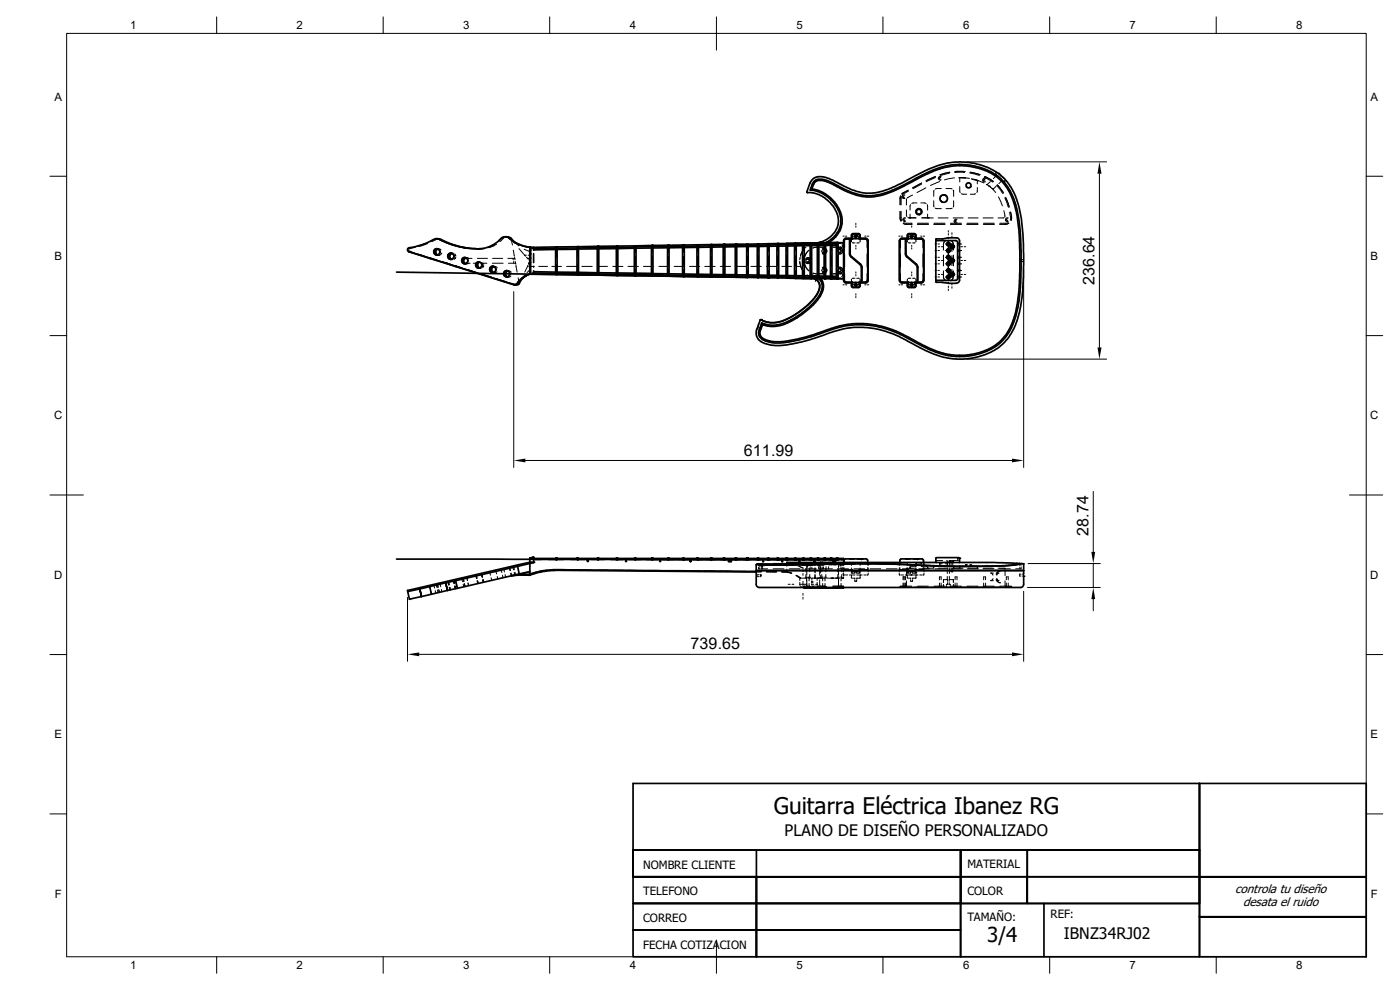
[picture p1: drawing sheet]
<svg xmlns="http://www.w3.org/2000/svg" width="420mm" height="297mm" viewBox="0 0 420 297" stroke-linecap="round" stroke-linejoin="round" font-family="sans-serif">
<defs><g id="words">
<text font-size="6.9" x="232.2" y="244.1">Guitarra Eléctrica Ibanez RG</text>
<text font-size="6.2" x="296.3" y="282.8">3/4</text>
<g font-size="4.8">
<text x="328.5" y="85.6" transform="rotate(-90 328.5 85.6)">236.64</text>
<text x="223.2" y="136.7">611.99</text>
<text x="326.6" y="160.8" transform="rotate(-90 326.6 160.8)">28.74</text>
<text x="207.3" y="194.9">739.65</text>
<text x="235.5" y="250.8">PLANO DE DISEÑO PERSONALIZADO</text>
<text x="319.3" y="281.6">IBNZ34RJ02</text>
</g>
<g font-size="3.6">
<text x="370.7" y="267.9">controla tu diseño</text>
<text x="373.1" y="272">desata el ruido</text>
</g>
<g font-size="3.4">
<text x="39.1" y="8.8">1</text>
<text x="89" y="8.8">2</text>
<text x="139" y="8.7">3</text>
<text x="189" y="8.8">4</text>
<text x="239" y="8.7">5</text>
<text x="289.1" y="8.7">6</text>
<text x="339" y="8.7">7</text>
<text x="389" y="8.7">8</text>
<text x="16.3" y="30.2">A</text>
<text x="411.4" y="30.2">A</text>
<text x="16.3" y="78">B</text>
<text x="411.4" y="78">B</text>
<text x="16.3" y="125.8">C</text>
<text x="411.2" y="125.8">C</text>
<text x="16.3" y="173.7">D</text>
<text x="411.2" y="173.7">D</text>
<text x="16.3" y="221.5">E</text>
<text x="411.4" y="221.5">E</text>
<text x="193" y="260.6">NOMBRE CLIENTE</text>
<text x="290.3" y="260.5">MATERIAL</text>
<text x="16.4" y="269.4">F</text>
<text x="193" y="268.6">TELEFONO</text>
<text x="290.3" y="268.6">COLOR</text>
<text x="411.4" y="269.4">F</text>
<text x="315.3" y="275.5">REF:</text>
<text x="193" y="276.6">CORREO</text>
<text x="290.3" y="276.4">TAMAÑO:</text>
<text x="193" y="284.6">FECHA COTIZA</text>
<text x="216" y="284.6">CION</text>
<text x="39.1" y="290.8">1</text>
<text x="89" y="290.8">2</text>
<text x="139" y="290.8">3</text>
<text x="189" y="290.8">4</text>
<text x="239" y="290.8">5</text>
<text x="289.1" y="290.8">6</text>
<text x="339" y="290.8">7</text>
<text x="389" y="290.8">8</text>
</g>
</g></defs>
<g fill="none" stroke="#000" stroke-width=".51">
<path d="M190 255.1h170v-20v28M227 255.1v16v-8M288.3 255.1h-98.3v8v-28h220v52h-50v-16M288.3 255.1h71.7h-51.7v8h-20M288.3 255.1v8M190 271.1h37h-37M190 279.1h37h-37M227 263.1h-37h37M227 263.1h61.3h-98.3v24h37v-8v8h133v-12M227 271.1h61.3h-61.3M227 279.1h61.3h-61.3M227 279.1v-8v8"/>
<path d="M288.3 263.1v-8v15.9M288.3 271.1v-8v16M288.3 271.1h20v-8v8M288.3 271.1v16M288.3 271.1h71.7M308.3 263.1h51.7M313.3 271.1v16M360 271.1v-8v12M360 263.1h50h-50M360 275.1h50h-50M360 263.1v-8v15.9"/>
</g>
<!-- layer: BORDER -->
<g fill="none" stroke="#000" stroke-width=".3">
<path d="M20 10h390v277.1h-390zM65 5.1v4.9M115 5.1v4.9M165 5.1v4.9M215 5.1v9.9M265 5.1v4.9M315 5.1v4.9M365 5.1v4.9M15 52.9h5M410 52.9h5M15 100.7h5M410 100.7h5"/>
<path d="M15 148.5h10M405 148.5h10M15 196.4h5M410 196.4h5M15 244.2h5M410 244.2h5M65 287.1v4.9M115 287.1v4.9M165 287.1v4.9M215 282.1v9.9M265 287.1v4.9M315 287.1v4.9"/>
<path d="M365 287.1v4.9"/>
</g>
<!-- layer: Visible -->
<g fill="none" stroke="#000" stroke-width=".51">
<path d="M242.3 57.8l-.2-.2 1.4-3.3 .8-.9 1.2-.4 1.7 .1 1.5 .4 6.5 3.3 2 .7 2.6 .5h1.9l2.1-.4 3.7-1.2 10-5.1 3.9-1.6a20 20 0 0 1 20.2 4l.3 .5a23.6 23.6 0 0 1 4.9 13.8l.4 8.2-.2 10.7-1.1 6.9-1.1 3.6-.8 1.7a16 16 0 0 1-13.2 8.5l-4.8 .1-4.7-1.1a81.8 81.8 0 0 1-11.8-5.8 26.7 26.7 0 0 0-23.1 0l-6.1 1.9-3.8 .7-2.2 .3-3.4-.3a4 4 0 0 1-4-3.3l.2-1.2 1.1-2.8 .2-.1M242.3 57.8l1.9 .1 2.4 .9 1.9 1.4 1.6 1.7a6.4 6.4 0 0 1-2.5 10.2l-1.3 .5M122.6 75.4l.1 .2M126 76.6l10.7 3.3M130.2 75.6l.4 .6 .5 .3M131 71.6l.6 .1a26.6 26.6 0 0 0 11.8 3M131.1 74.6a.98 .98 0 0 0-.9 1M131.4 74.7a.98 .98 0 0 0-.6 .9 .98 .98 0 0 0 .5 .9M131.6 71.7h.1M131.6 71.7l4.5 1.8 4.4 1M131.7 74.9a.96 .96 0 0 0-1.5 .7M134.4 76.9l.2 .6 .7 .3"/>
<path d="M134.6 76.6l-.2 .3M134.6 76.6h.5M134.7 77.5h.4M135.1 76.6v.9M135.1 77.5l.4 .3M135.3 75.9a.98 .98 0 0 0-.9 1M135.6 76.1l-.5 .5M135.9 76.2a.92 .92 0 0 0-1.3 .4M138.6 78.2l.3 .7 .6 .2M139.1 77.5h.5M139.1 77.5l-.5 .7M139.1 77.5l.3-.2 .7 .2"/>
<path d="M139.1 79h.4M139.5 77.3a.98 .98 0 0 0-.9 .9M139.5 79l.2 .1M139.6 77.5a.94 .94 0 0 0-.1 1.5M139.8 77.4l-.2 .1M142.8 79.6l.1 .4 .8 .4M142.9 79.9h.5M143 79l-.2 .6M143 79h.6l-.2 .9M143.1 79l-.3 .6M143.4 79.9l.5 .5M143.7 78.6l-.7 .4"/>
<path d="M147.9 79.9a.98 .98 0 0 0-.9 1M148.2 80a.93 .93 0 0 0-.6 .8 .93 .93 0 0 0 .5 .9M151.6 71h.1a4.2 4.2 0 0 1 2.7 1.6l2.4 1.1 2.2 .5M152.2 71.1l.8 .1 .4 .4M153 71.6h.4M153.4 71.6l.9 1M159 74.2l.3 .2M159 74.2a11.9 11.9 0 0 1-6.7-3.1 2.26 2.26 0 0 0-2.6 1.1 10.1 10.1 0 0 1-9 2.3 29.5 29.5 0 0 1-9.6-2.9l-.6 .1a27.3 27.3 0 0 1-8.1 2.8l-.1 .6 .4 .4 31.6 10 .7-.1 .3-.3M159 74.2v8a8.4 8.4 0 0 0-4.1 3.1l-.5 .1M159 74.2v8.1M159.3 74.9v3.7l-.2 .1 .2 .1v1.1h-.2l.2 .2v1.2l-.2 .2h.2M160.1 74.4v.6"/>
<path d="M160.1 76.1v2.7M160.1 79.9v.2M166.8 74.9v6.7M166.8 74.9l-6.7 .1M166.8 74.5l-6.7 .1M166.9 74.1l-.1 .1v.7M166.9 74.1l-7.9 .1M166.9 74.1h.1M167 74.1l.2 .1v.7M167.2 74.9v6.7M173.2 74.8v6.9M173.2 74.8l-6 .1"/>
<path d="M173.2 74.4l-6 .1M173.4 74l-.2 .2v.6M173.4 74h.1M173.4 74l-6.4 .1M173.4 74l.2 .1v.6M173.6 74.7v7M179.3 74.7v7.1M179.3 74.3l-5.7 .1M179.3 74.7h-5.7M179.5 73.9l-.2 .1v.7M179.5 73.9h.1M179.5 73.9l-6.1 .1"/>
<path d="M179.5 73.9l.2 .4 5.3-.1M179.7 74.7v7.1M179.7 74.3v.4M185 74.6v7.3M185 74.6l-5.3 .1M185.2 73.8l-.2 .1v.7M185.2 73.8l-5.7 .1M185.2 73.8h.1M185.2 73.8l.2 .4h5M185.4 74.6v7.3M185.4 74.2v.4M190.4 74.5v7.5"/>
<path d="M190.4 74.5l-5 .1M190.6 73.8l-.2 .1v.6M190.6 73.8h-5.4M190.6 73.8h.1M190.7 73.8h.2v.7M190.9 74.5v7.5M195.5 74.4v7.6M195.5 74.4l-4.6 .1M195.5 74l-4.6 .1M195.7 73.6l-.2 .1v.7M195.7 73.6h.1M195.7 73.6l-5 .2"/>
<path d="M195.8 73.6l.2 .2v.6M196 74.4v7.7M200.3 74.3v7.9M200.3 74.3l-4.3 .1M200.3 74h-4.3M200.5 73.6h-.2v.7M200.5 73.6h.1M200.5 73.6h-4.7M200.6 73.6l.2 .4 4.1-.1M200.8 74.3v7.9M200.8 74v.3M204.9 74.3v7.9"/>
<path d="M204.9 74.3h-4.1M205 73.5l-.1 .8M205 73.5l-4.4 .1M205 73.5h.2M205.2 73.5l.2 .1v.7M205.4 74.3v7.9M209.2 74.2v8.1M209.2 74.2l-3.8 .1M209.2 73.8l-3.8 .1M209.4 73.5l-.2 .1v.6M209.4 73.5h-4.2M209.4 73.5h.1"/>
<path d="M209.4 73.5l.2 .3h3.6M209.6 74.2v8.1M209.6 73.8v.4M213.2 74.2v8.1M213.2 74.2h-3.6M213.4 73.4l-.2 .1v.7M213.4 73.4l-4 .1M213.4 73.4h.1M213.5 73.4l.2 .4 3.3-.1M213.7 74.2v8.1M213.7 73.8v.4M217 74.1v8.3"/>
<path d="M217 74.1l-3.3 .1M217.2 73.3l-.2 .2v.6M217.2 73.3l-3.7 .1M217.2 73.3h.2M217.4 73.3l.2 .8M217.6 74.1v8.3M220.7 74v8.4M220.7 74l-3.1 .1M220.7 73.6l-3.1 .1M220.9 73.3l-.2 .1v.6M220.9 73.3h.1M220.9 73.3h-3.5"/>
<path d="M220.9 73.3h3.4M220.9 73.3l.2 .3h3M221.1 74v8.5M221.1 73.6v.4M224.1 74v8.5M224.1 74h-3M224.3 73.3h-.2v.7M224.3 73.3h.1M224.3 73.3h.2v.7M224.5 74v8.5M224.5 73.6h2.8M224.5 74h2.8"/>
<path d="M227.3 74v8.5M227.5 73.2l-.2 .8M227.5 73.2h.1M227.5 73.2l-3.2 .1M227.6 73.2l.2 .1v.7M227.8 74v8.5M230.3 73.9v8.7M230.3 73.9l-2.5 .1M230.3 73.5l-2.5 .1M230.5 73.1l-.2 .2v.6M230.5 73.1l-2.9 .1M230.5 73.1h.1"/>
<path d="M230.6 73.1l.2 .4h2.4M230.8 73.9v8.7M230.8 73.5v.4M233.2 73.8v8.8M233.2 73.8l-2.4 .1M233.4 73.1l-.2 .7M233.4 73.1h-2.8M233.4 73.1h2.8M233.5 73.1l.2 .4h2.2M233.7 73.8v8.9M233.7 73.8h2.2M233.7 73.5v.3"/>
<path d="M235.9 73.8v8.9M236.1 73.1l-.2 .1v.6M236.2 73.1h.1v.7M236.3 73.8v8.9M238.4 73.8v8.9M238.4 73.8h-2.1M238.4 73.4l-2.1 .1M238.6 73l-.2 .1v.7M238.6 73h2.6M238.6 73l-2.4 .1M238.8 73l.2 .4h1.9M239 73.8v8.9"/>
<path d="M239 73.4v.4M240.9 73.7v9M240.9 73.7l-1.9 .1M241 73l-.1 .1v.6M241.2 73l.2 .3h1.7M241.4 73.7v9M241.4 73.3v.4M241.4 73.7h1.7M243.1 73.7v9.1M243.3 72.9l-.2 .2v.6M243.3 72.9h2.3M243.3 72.9l-2.1 .1"/>
<path d="M243.5 72.9l.1 .4h1.7M243.6 73.7v9.1M243.6 73.3v.4M245.3 73.6v9.2M245.3 73.6l-1.7 .1M245.5 72.9l-.2 .1v.6M245.6 72.9l.1 .1v.6M245.7 73.6v9.2M245.7 73.6h1.6M245.7 73.3h1.6M246.3 72.6l-1.5 .3M246.3 72.6v.2"/>
<path d="M247.3 73.6v9.3M247.5 72.9h-.2v.7M247.5 72.9h2M247.5 72.9h-1.9M247.6 72.9l.2 .4h1.4M247.8 73.6v9.3M247.8 73.3v.3M247.9 72.8l2.2-1.5 1.6-2.1 .6-2.1v-1.5l-.3-1.7-1.6-2.8-1.9-1.9-2.1-1.4-3.3-.8 .9-2.3 .7-.6 .7-.3h1.4l1.6 .4 5 2.6a15.4 15.4 0 0 0 15.3-.2l11.4-5.6 3.6-1.2 2.1-.3 2.7-.2 4.2 .5 2.6 .8 2.3 1 2.9 2.1 1.6 1.9 1 1.6 1.8 4.2 .9 4.2 .4 3.8 .3 11.2-.2 5.4-.5 4.3-1 4.8-1.1 3.1-.9 1.6-1.1 1.5-1.5 1.6-1.5 1.2-2 1a21.7 21.7 0 0 1-20-1.3l-5.9-3.2-3-1.3-4.5-1.3-3.9-.5h-2.9l-3.5 .4-9.9 3.2-5.2 1.3-3.3 .5a7.6 7.6 0 0 1-6.4-1.6l-.4-.7-.2-.8 1-2.9 2.1 .6 1.6 .1 3.7-.9 4.3-2.5 3.9-3.3 1.4-1.8 1.1-2.5-.1-1.7-.9-1.3M248.7 72.8l2.1-1.8 1.5-2.4 .4-1.5v-1.5l-.7-2.6a11.4 11.4 0 0 0-8.4-6.3l.7-1.6a2.41 2.41 0 0 1 3.2-.8l2.4 1 4 2.1a15.4 15.4 0 0 0 14.6-.3l9.5-4.8 3.3-1.4 4.5-1.1h4l5.2 1.1 2.1 .9 2 1.3 1.6 1.4 1.4 1.7 1.4 2.5 .7 1.9a57.7 57.7 0 0 1 1.9 17.9l-.2 6.6-.6 6.1-.8 3.7-1 2.6-1.6 2.9-1.9 2.2-2.9 2-2.9 1.1-4.6 .9h-2.8l-3.3-.5-4.7-1.7-7.8-4.1-3.1-1.4-3.2-1-4.5-.8h-4.5l-3.7 .7-10.3 3.3-7.2 1.4-3.2-.1-2.4-.9-.7-.9-.2-.5 .6-2a.56 .56 0 0 1 .3-.7 .56 .56 0 0 1 .7 .2l2.7 .4 3.2-.7 3.7-1.9 3.6-2.8 2.6-2.6 1.4-2.4 .3-2.1-.3-1.1-.5-.8M249.2 73.6v9.3M249.2 73.6h-1.4M249.4 72.9h-.2v.7"/>
<path d="M249.5 72.9h.2v.3h1.3M249.7 73.6v9.3M249.7 73.6h1.3M249.7 73.2v.4M251 73.6v9.3M251.2 72.8l-.2 .8M251.2 72.8l-1.7 .1M251.2 72.8h1.7l.3 .5M251.2 72.8h.5M251.3 72.8h-5M251.3 72.8l-15.1 .3M251.3 72.8l.2 .1v10.7l-.2 .1"/>
<path d="M253.2 72.2v11.9M253.3 72.3v11.7l.2 .5 .5 .2M255 71.9v4.3l.4 .9M255.1 71.9l.1 4.6 .3 .5 2.8 2.2M255.4 77.1l2.7 2.3M255.5 71.5h-1.9l-.4 .7M255.5 71.6l.1-1.2 .5-.3 1.8 .1 .2 .4v1M255.5 71.4l-.1 .1M255.7 71.6h-.1M255.7 70.5v1.1M255.8 70.9v.7M255.8 71.6h.1"/>
<path d="M255.9 70.2l-.2 .3M256 70.2h1.7l.3 .3M257.8 71.6h.1M257.8 70.9v.7M258 70.5v1.1M258 71.6h.1M258.1 71.4l1.7 .1M258.1 79.4l.4 .8v4.2M258.3 79.3l.4 .9v4.2M259.7 71.6l.5 .2 .1 .5M259.7 71.6h-5.7l-.5 .2-.2 .5M259.8 71.5l.5 .2 .2 .5"/>
<path d="M260.4 72.3v11.8M260.5 72.2v11.9M269.9 72.2v11.9M270.1 72.3v11.7l.2 .5 .4 .2M270.1 72.3l.2-.5 .4-.2h5.7l.5 .2 .2 .5M270.6 71.5h1.6M270.7 71.5l-.5 .2-.3 .5M271.7 71.9v4.3l.5 .9M271.9 71.9l.1 4.6 .3 .5 2.7 2.2M272.2 77.1l3 2.8 .1 4.5M272.3 71.4l-.1 .1M272.4 70.5v1.1"/>
<path d="M272.6 70.9v.7M272.8 70.1l-.4 .3-.1 1.2M272.9 70.1h1.4M274.4 70.1l.4 .3 .1 1.2M274.5 70.2l.3 .3M274.5 70.2h-1.8l-.3 .3M274.6 70.9l-.1 .7M274.8 70.5v1.1M274.9 71.4l.1 .1M275 71.5h1.5M275 79.3l.5 .9v4.2M276.5 71.5l.5 .2 .2 .5"/>
<path d="M277.2 72.3v11.8M277.3 72.2v11.9M280.9 71.9v12.6M280.9 72.1l.1 .1M280.9 72.2h5.9l.3 .1 .3 .4M281 71.7l-.1 .1M287 71.4l-6 .3M287.1 71.4a.92 .92 0 0 1 .9 .9M287.4 72.8l-.1 11.1-.5 .2h-5.9M288 72.3v11.8a.92 .92 0 0 1-.9 .8M288 73v.4M288 75v.4"/>
<path d="M288 77v.4M288 79v.4M119 81.6l105.3 1.6M147 80.9l.4 .7 .5 .2M148.5 80.1a.96 .96 0 0 0-1.5 .8M151.3 82.2l.1 .5 .7 .4M152.1 81.2a.87 .87 0 0 0-.8 1M152.4 81.3a.93 .93 0 0 0-.6 .8 .93 .93 0 0 0 .5 .9M152.7 81.5a.85 .85 0 0 0-1-.2 .85 .85 0 0 0-.4 .9M155.3 85.1l1.4-1.5 2.3-1.4a10.5 10.5 0 0 0-4.3 3.2h-.5M155.3 85.1h.5M155.8 85.1l-.5 .4h-.7"/>
<path d="M156.7 83.6l-.9 1.5M158 82.7l-1.3 1M159.3 82.1l-.3 .2M160.1 81.3v1h-1.1M160.1 82.3h6.8M160.1 81.5l6.7 .1M160.1 81.9l6.7 .1M166.8 81.6v.7h.1M166.9 82.3h.1M167 82.3l6.4 .2M167.2 81.6v.7h-.2M167.2 82l6 .1 .2 .4"/>
<path d="M167.2 81.6l6 .1M173.2 81.7v.4M173.4 82.5h.1M173.4 82.5h6.1M173.6 81.7v.7l-.2 .1M173.6 82.1l5.7 .1 .2 .3M173.6 81.7l5.7 .1M179.3 81.8v.4M179.5 82.5h.1M179.5 82.5l5.7 .2M179.7 81.8v.7h-.2M179.7 81.8l5.3 .1"/>
<path d="M179.7 82.2l5.3 .1M185 81.9v.6l.2 .2M185.2 82.7h.1M185.2 82.7h5.4M185.4 81.9v.7l-.2 .1M185.4 81.9l5 .1M185.4 82.3h5M190.4 82v.6l.2 .1M190.6 82.7h.1M190.7 82.7l5 .1M190.9 82v.6l-.2 .1M190.9 82.3l4.6 .1 .2 .4"/>
<path d="M190.9 82h4.6M195.5 82v.4M195.7 82.8h.1M195.8 82.8l4.7 .1M196 82.1v.6l-.2 .1M196 82.4l4.3 .1 .2 .4M196 82.1l4.3 .1M200.3 82.2v.3M200.5 82.9h.1M200.6 82.9l4.4 .1M200.8 82.2v.6l-.2 .1M200.8 82.2h4.1"/>
<path d="M200.8 82.5l4.1 .1M204.9 82.2l.1 .8M205 83h.2M205.2 83h4.2M205.4 82.2v.7l-.2 .1M205.4 82.6l3.8 .1 .2 .3M205.4 82.2l3.8 .1M209.2 82.3v.4M209.4 83h.1M209.4 83l4 .1M209.6 82.3v.7h-.2M209.6 82.3h3.6"/>
<path d="M209.6 82.7h3.6M213.2 82.3v.7l.2 .1M213.4 83.1h.1M213.5 83.1h3.7M213.7 82.3v.7l-.2 .1M213.7 82.3l3.3 .1M213.7 82.7l3.3 .1M217 82.4v.6l.2 .1M217.2 83.1h.2M217.4 83.1l3.5 .1M217.6 82.4v.6l-.2 .1M217.6 82.8h3.1l.2 .4"/>
<path d="M217.6 82.4h3.1M220.7 82.4v.4M220.9 83.2h.1M220.9 83.2h3.4M221.1 82.5v.6l-.2 .1M221.1 82.8l3 .1M221.1 82.5h3M224.1 82.5v.7h.2M224.3 83.2h.1M224.3 83.2l3.2 .1M224.5 82.5v.7h-.2M224.5 82.9h2.8l.2 .4"/>
<path d="M224.5 82.5h2.8M227.3 82.5v.4M227.5 83.3h.1M227.6 83.3l2.9 .1M227.8 82.5v.7l-.2 .1M227.8 82.9l2.5 .1 .2 .4M227.8 82.5l2.5 .1M230.3 82.6v.4M230.5 83.4h3M230.8 82.6v.4M230.8 82.6h2.4M233.2 82.6l.2 .8"/>
<path d="M233.2 83h-2.4l-.2 .4M233.5 83.4h2.6M233.7 82.7v.6l-.2 .1M233.7 82.7h2.2M233.7 83h2.2M235.9 82.7v.6l.2 .1M236.1 83.4h.1M236.2 83.4l8.4 .2M236.2 83.4l2.4 .1M236.3 82.7v.7h-.1M236.3 83l2.1 .1 .2 .4M236.3 82.7h2.1"/>
<path d="M238.4 82.7v.4M238.6 83.5h2.6M239 82.7h1.9M239 82.7v.4M240.9 82.7v.7l.1 .1M240.9 83.1h-1.9l-.2 .4M241.2 83.5l2.1 .1M241.4 82.7v.4M241.4 82.7l1.7 .1M243.1 82.8v.6l.2 .2M243.1 83.2l-1.7-.1-.2 .4M243.3 83.6h2.3"/>
<path d="M243.6 82.8v.4M243.6 82.8h1.7M244.5 83.6l.5 .3M244.6 83.6l1 .9 .4 .9v.9l-1 2.3-1.4 1.7a19.9 19.9 0 0 1-10.9 6.5l-2.3-.1-2-.8M244.6 83.6h.1M244.7 83.6h-.1M244.7 83.6h.1M245.1 84l.8 1.1v1.8l-.9 1.7-2 2.4-3 2.5-3.1 1.9-2.9 1.2-1.9 .2a7 7 0 0 1-3.7-.9M245.3 82.8v.7l.2 .1M245.3 83.2h-1.7l-.1 .4M245.6 83.6h1.9M245.7 82.8v.7l-.1 .1"/>
<path d="M245.7 83.2h1.6l.2 .4M245.7 83.6h.1M245.7 82.8l1.6 .1M247.3 82.9v.3M247.5 83.6h2M247.8 82.9h1.4M247.8 82.9v.3M249.2 82.9v.7h.2M249.2 83.2h-1.4l-.2 .4M249.5 83.6l1.7 .1M249.7 82.9v.7h-.2M249.7 82.9h1.3"/>
<path d="M249.7 83.2l1.3 .1M251 82.9l.2 .8M253.2 83.2l-.4 .5h-1.6M253.2 84.2l.4 .6 1.9 .1M253.9 84.8h5.8M255.4 84.9l.1 .1M255.5 85.7l.3 .5 .3 .1h1.5l.5-.6M255.5 84.8v.9M255.6 84.8h.1M255.7 84.8v1l.2 .4M255.8 84.8v.7M255.9 84.8h-.1"/>
<path d="M257.8 84.8h.1M257.8 84.8v.7M258 84.8l-.1 1.3-1.9 .1M258 84.8h.1M258.1 84.8v.9M259.8 84.9l-1.7 .1M260.3 84l-.1 .5-.5 .2M260.5 84.2l-.2 .5-.5 .2M269.9 84.2l.3 .5 .5 .2M270.6 84.9h1.6M270.7 84.8h5.8M272.2 84.9l.1 .1"/>
<path d="M272.3 85.7l.5 .6M272.3 84.8v.9M272.4 84.8l.2 1.3 1.9 .1M272.6 84.8v.7M272.9 86.3h1.4M274.5 84.8l.1 .7M274.8 84.8l-.1 1.2-.2 .2M274.9 85.7l-.5 .6M274.9 84.8v.9M275 84.9l-.1 .1M275 84.9h1.5M277.1 84l-.2 .5-.5 .2"/>
<path d="M277.2 84.2l-.2 .5-.5 .2M280.9 84.5l.1 .2M281 84.1l-.1 .1M281 84.7h1.8M282.9 84.8l1.6 .1M284.6 84.9h.1M284.7 85h2.3M288 80.9v.4M288 82.9v.4M119 167.8l105.3 .1M122.4 177.5l.5 2.3 3.6-.8M126 176.7l.5 2.3z"/>
<path d="M129 176l-6.6 1.5M129 176l.5 2.3M129.5 178.3l-3 .7M133.7 174.9l.6 2.3zM134.3 177.2l-4.8 1.1M136.7 174.2l.6 2.3M136.7 174.2l-7.7 1.8M137.3 176.5l-3 .7M155.3 169.9l.5 2.3-18.5 4.3M155.3 169.9l-18.6 4.3M157.4 172.5l-4 .3 4.1-.3M157.4 172.5l.9 .1"/>
<path d="M157.4 172.5h.1M157.5 172.5l.9 .1M158.3 172.6h.7M158.3 172.6h.1M158.4 172.4l.3 .1M158.7 172.5h.3M158.7 172.5l.3 .1h-.6M159 171.6v1M159 168.7v.4M159 169.1v2.5M159 171.6l-3.2 .6 2.6 .2M159 169.1l-3.7 .8"/>
<path d="M159 169.1v-.4l-3.8 .8-32.9 7.7 .1 .3M159 168.7l1.3 .1-1.3 .3M159.3 167.4l-.3 .2v1.1M159.3 167.4l-.3 .4M159.3 167.4h.1M160.1 167.2v.6M160.1 167.7l6.7 .1M160.1 167.8v.9M160.1 167.8h6.8M160.1 167.8h6.7M160.1 167.2l-.8 .2M160.1 167.2l-.8 .3"/>
<path d="M160.1 167.6h6.7M166.8 167.6v.2M166.8 167.8h.1M166.8 167.6l.1-.2 .3 .2M166.9 167.8h.1M167.2 167.6v.2M167.2 167.8h-.2M167.2 167.8h6M167.2 167.6h6M173.2 167.8h.2h-6.4M173.2 167.6v.2M173.2 167.6l.1-.2 .3 .2"/>
<path d="M173.4 167.8h.1M173.4 167.9h.1M173.4 167.8v.1M173.6 167.6v.2M173.6 167.8h-.2M173.6 167.8h5.7M173.6 167.6h5.7M176.5 168.1l-.2 .2 .2 .2M179.3 167.8h.2h-6.1M179.3 167.6v.2M179.3 167.6l.1-.2 .3 .2M179.5 167.8h.1"/>
<path d="M179.5 167.8h5.5M179.5 167.8h5.7M179.7 167.6v.2h5.3M179.7 167.6h5.3M185 167.6v.2M185 167.8h.2M185 167.6l.1-.2 .3 .2M185 167.8h.1M185.2 167.8h.1M185.2 167.8h.2M185.2 167.8h5.4M185.4 167.6v.2"/>
<path d="M185.4 167.8h.1M185.4 167.8h5M185.4 167.6h5M187.9 168.2v.3M190.4 167.6v.2M190.4 167.8h.2M190.4 167.6l.2-.2 .3 .2M190.4 167.8h.1M190.6 167.8h.1M190.7 167.8h.2M190.7 167.8h5h-.2M190.9 167.6v.2"/>
<path d="M190.9 167.8h4.6M190.9 167.8h.1M190.9 167.6h4.6M195.5 167.6v.2M195.5 167.6l.1-.2 .4 .2M195.5 167.8h.1M195.7 167.9h.1M195.8 167.8h.2M195.8 167.8l4.7 .1M195.8 167.8v.1M196 167.6v.2M196 167.8h4.3"/>
<path d="M196 167.8h.1M196 167.6h4.3M198.1 168.2v.3M200.3 167.8l.2 .1M200.3 167.6v.2M200.3 167.6l.2-.2 .3 .2M200.3 167.8h.1M200.5 167.9h.1M200.6 167.9h4.4M200.6 167.9h.1M200.8 167.6v.2M200.8 167.8l-.2 .1"/>
<path d="M200.8 167.8h.1M200.8 167.8h4.1M200.8 167.6h4.1M204.9 167.6v.2M204.9 167.8l.1 .1M204.9 167.6l.1-.2 .4 .2M204.9 167.8h.1M205 167.9h.2M205 167.9h.1M205 167.9h4.4M205.2 167.9h.1M205.4 167.6v.2"/>
<path d="M205.4 167.8l-.2 .1M205.4 167.8h3.8M205.4 167.8h.1M205.4 167.6h3.8M207.1 168.3l.3 .1-.3 .1zM207.3 168.2v.3M209.2 167.8l.2 .1M209.2 167.6v.2M209.2 167.6l.1-.2 .3 .2M209.2 167.8h.1M209.4 167.9h.1M209.4 167.9h4"/>
<path d="M209.6 167.6v.2M209.6 167.8l-.2 .1M209.6 167.8h3.6M209.6 167.6h3.6M213.2 167.6v.2M213.2 167.8l.2 .1M213.2 167.6l.2-.2 .3 .2M213.4 167.9h.1M213.5 167.9h3.7M213.7 167.6v.2M213.7 167.8l-.2 .1M213.7 167.8h3.3"/>
<path d="M213.7 167.6h3.3M217 167.6v.2M217 167.8l.2 .1M217 167.6l.2-.2 .4 .2M217.2 167.9h.2M217.2 167.9h3.7M217.2 167.9h.1M217.4 167.9h.1M217.6 167.6v.2M217.6 167.8l-.2 .1M217.6 167.8l3.3 .1M217.6 167.6h3.1"/>
<path d="M218.8 168.2v.3M219.4 168.2l-.2 .1 .2 .2M220.7 167.6v.2h-3.1M220.7 167.6l.1-.2 .3 .2M220.9 167.9h.1M220.9 167.9h3.4M221.1 167.6v.2M221.1 167.8l-.2 .1M221.1 167.8h3M221.1 167.8l3 .1M221.1 167.6h3M224.1 167.6v.2"/>
<path d="M224.1 167.9h.2M224.1 167.6l.1-.2 .3 .2M224.1 167.8v.1M224.3 167.9h6.3M224.3 167.9h.1M224.3 167.9h.2M224.5 167.6v.2M224.5 167.9h2.8M224.5 167.8v.1M224.5 167.8h2.8M224.5 167.6h2.8M226.9 171.4l-61-.5-3.5 .4-4 1.1"/>
<path d="M226.9 171.6l-60.2-.5-3.5 .3-4.2 1.2M226.9 171.2h80.3M227.3 167.9h.2M227.3 167.6v.2M227.3 167.6l.2-.2 .3 .2M227.3 167.8v.1M227.4 169.2h.1M227.5 167.9h.1M227.6 167.9h.2M227.6 167.9h.1M227.8 167.6v.2M227.8 167.9h2.5"/>
<path d="M227.8 167.8v.1M227.8 167.8h2.5M227.8 167.6h2.5M228 169.3v.1M228.1 169.2l-1.2 .2v5.9a.92 .92 0 0 0 1 1h78.4a.97 .97 0 0 0 .9-1v-2.4M228.2 169.3h-.6l2.1 .2h8.4l14.2-.4h11.3l24.4 .9M229 168.3v.2M230.3 167.9h.2M230.3 167.6v.2M230.3 167.6l.2-.2 .3 .2M230.3 167.8v.1M230.6 167.9h.2"/>
<path d="M230.6 167.9h2.8M230.8 167.9h2.4M230.8 167.6v.2M230.8 167.8v.1M230.8 167.8h2.4M230.8 167.6h2.4M233.2 167.6v.2M233.2 167.9h.2M233.2 167.6l.2-.2 .3 .2M233.2 167.8v.1M233.4 167.9h.1M233.5 167.9h2.6"/>
<path d="M233.7 167.6v.2M233.7 167.9h-.2M233.7 167.8v.1M233.7 167.9h2.2M233.7 167.8h2.2M233.7 167.6h2.2M234.8 168.3v.2M235.9 167.6v.2M235.9 167.9h.2M235.9 167.6l.1-.2 .3 .2M235.9 167.8v.1M236.1 167.9h.1"/>
<path d="M236.2 168.8h9.9M236.2 168.8l1.3 .3M236.2 167.9h2.4M236.2 168.8v.3M236.3 167.6v.2M236.3 167.9h-.1M236.3 167.9h2.1M236.3 167.8v.1M236.3 167.8h2.1M236.3 167.6h2.1M238.4 167.9h.2M238.4 167.6v.2"/>
<path d="M238.4 167.6l.2-.2 .4 .2M238.4 167.8v.1M238.6 167.9h10.9M239 167.9h1.9M239 167.9h-.2M239 167.6v.2M239 167.8v.1M239 167.8h1.9M239 167.6h1.9M239.8 168.3h.2l-.1 .3zM239.9 168.3v.2M240.9 167.6v.2"/>
<path d="M240.9 167.9h.1M240.9 167.6l.1-.2 .4 .2M240.9 167.8v.1M241.3 176.3l.1 .2M241.4 167.9h1.7M241.4 167.9h-.2M241.4 167.6v.2M241.4 167.8v.1M241.4 167.8h1.7M241.4 167.6h1.7M243.1 167.6v.2M243.1 167.9h.2"/>
<path d="M243.1 167.6l.2-.2 .3 .2M243.1 167.8v.1M243.6 167.9h1.7M243.6 167.9h-.1M243.6 167.6v.2M243.6 167.8v.1M243.6 167.8h1.7M243.6 167.6h1.7M244.4 168.3v.3M244.6 168.9h.1M244.6 168.8v.1M244.7 168.8h-.1"/>
<path d="M245.3 167.6v.2M245.3 167.9h.2M245.3 167.6l.1-.2 .3 .2M245.3 167.8v.1M245.6 167.9h.1M245.7 167.6v.2M245.7 167.9h1.6M245.7 167.8v.1M245.7 167.8h1.6M245.7 167.6h1.6M246.1 168.8h.2M246.3 168.8h52.1l7.7 .3"/>
<path d="M246.3 168.8h.3M246.7 168.8h.3M247.3 167.9h.2M247.3 167.6v.2M247.3 167.6l.2-.2 .3 .2M247.3 167.8v.1M247.6 167.9h.2M247.8 167.6v.2M247.8 167.8v.1M247.8 167.8l1.4 .1M247.8 167.6h1.4M249.2 167.6v.3"/>
<path d="M249.2 167.9h.2M249.2 167.9h-1.4M249.2 167.6l.2-.2 .3 .2M249.2 167.9h.1M249.4 168.8l-21.4 .5 8.2 .2 23.3-.4 28.5 .8M249.5 167.9h.2M249.5 167.9h1.7M249.7 167.6v.3M249.7 167.9h.1M249.7 167.9h1.3M249.7 167.6h1.3M250.1 168.3v.3"/>
<path d="M250.6 168.3v.3M251 167.6v.3M251 167.9h.2M251 167.6l.2-.2 .3 .2M251 167.9h.1M251.5 167.6v.3h-.3M251.5 167.6h1.7v1.2M253.2 167.9h-2M253.2 176.3l-.2 .2h-11.6M253.3 168.1v.7M253.7 167.8l-.4 .3M253.7 167.7h4.8"/>
<path d="M258.5 167.7h.1M258.5 167.7h1.5M258.5 167.8h.2M258.7 167.7h.1M260 167.8l.3 .3M260.4 168.1v.7M270.1 168.1v.7M270.4 167.8l-.3 .3M270.4 167.7h4.9M275.2 167.7h.1M275.3 167.7h1.5M275.3 167.8h.2"/>
<path d="M275.5 167.7h.1M276.8 167.8l.3 .3M277.2 168.1v.7M280.9 167.5v1.2M280.9 168.7l.1 .1M281 167.3h6.8M281 167.4l-.1 .1M287.8 167.4l.2 .1M288 170l13.6-.2 3-.3 1.8-.4h.7l.1 3M288 167.5v1.2M288 168.7l-.1 .1M306.1 169.1l-2.1 .4-3.5 .3-12.5 .1"/>
<path d="M306.1 169.1v.1"/>
<circle cx="283.2" cy="59.6" r="1.13"/>
<circle cx="290.7" cy="55.6" r=".75"/>
<circle cx="131.1" cy="75.6" r=".93"/>
<circle cx="135.3" cy="76.9" r=".93"/>
<circle cx="139.5" cy="78.2" r=".93"/>
<circle cx="143.6" cy="79.5" r=".94"/>
<circle cx="256.8" cy="70.9" r=".35"/>
<circle cx="256.8" cy="70.9" r=".29"/>
<circle cx="273.6" cy="70.9" r=".35"/>
<circle cx="273.6" cy="70.9" r=".29"/>
<circle cx="275.8" cy="63.5" r=".87"/>
<circle cx="275.8" cy="63.5" r=".76"/>
<circle cx="284.6" cy="77.2" r=".54"/>
<circle cx="284.6" cy="75.2" r=".54"/>
<circle cx="284.6" cy="79.1" r=".54"/>
<circle cx="284.6" cy="73.2" r=".54"/>
<circle cx="284.6" cy="73.2" r=".35"/>
<circle cx="284.6" cy="77.2" r=".35"/>
<circle cx="284.6" cy="79.1" r=".35"/>
<circle cx="284.6" cy="75.2" r=".35"/>
<circle cx="284.6" cy="73.2" r=".22"/>
<circle cx="284.6" cy="75.2" r=".22"/>
<circle cx="284.6" cy="77.2" r=".22"/>
<circle cx="284.6" cy="79.1" r=".22"/>
<circle cx="285.7" cy="74" r=".67"/>
<circle cx="285.7" cy="78.2" r=".67"/>
<circle cx="285.7" cy="74" r=".41"/>
<circle cx="285.7" cy="78.2" r=".41"/>
<circle cx="285.7" cy="74" r=".29"/>
<circle cx="285.7" cy="78.2" r=".29"/>
<circle cx="147.9" cy="80.8" r=".93"/>
<circle cx="152.1" cy="82.1" r=".91"/>
<circle cx="256.8" cy="85.5" r=".29"/>
<circle cx="256.8" cy="85.5" r=".35"/>
<circle cx="273.6" cy="85.5" r=".29"/>
<circle cx="273.6" cy="85.5" r=".35"/>
<circle cx="284.6" cy="83.1" r=".54"/>
<circle cx="284.6" cy="81.2" r=".54"/>
<circle cx="284.6" cy="81.2" r=".35"/>
<circle cx="284.6" cy="83.1" r=".35"/>
<circle cx="284.6" cy="81.2" r=".22"/>
<circle cx="284.6" cy="83.1" r=".22"/>
<circle cx="285.7" cy="82.3" r=".67"/>
<circle cx="285.7" cy="82.3" r=".41"/>
<circle cx="285.7" cy="82.3" r=".29"/>
<circle cx="176.4" cy="168.3" r=".15"/>
<circle cx="187.9" cy="168.3" r=".15"/>
<circle cx="198.1" cy="168.3" r=".15"/>
<circle cx="218.8" cy="168.4" r=".16"/>
<circle cx="219.4" cy="168.4" r=".15"/>
<circle cx="229.1" cy="168.4" r=".13"/>
<circle cx="234.8" cy="168.4" r=".14"/>
<circle cx="244.4" cy="168.4" r=".15"/>
<circle cx="250.1" cy="168.5" r=".14"/>
<circle cx="250.6" cy="168.4" r=".14"/>
</g>
<!-- layer: Hidden -->
<g fill="none" stroke="#000" stroke-width=".3">
<path d="M270.3 58.8l-.2 2.7M270.5 58.9l-.1 2.6M271.2 57.8l1.3-.7zM271.2 57.8l-.6 .4M271.4 58.8a.26 .26 0 0 0-.4 .2 .26 .26 0 0 0 .4 .2M271.6 58.5a.57 .57 0 0 0-.9 .5 .57 .57 0 0 0 .9 .5M272.1 59.7l-.1 1.8M272.7 57.3l-1.9 1.1M273.9 58.5l-1.6 .9M273.9 56.4l2.7-1.5zM276.6 55.2l-2.6 1.4M277.9 56.4l-2.7 1.4"/>
<path d="M277.9 54.2l2.8-1.3zM280.4 57.1l-.2 1.8M280.7 53.3l-2.8 1.2M282 54.5l-2.7 1.2M282.1 52.4l3-.7zM282.3 53.3a.28 .28 0 0 0-.4 .2 .28 .28 0 0 0 .4 .3M282.4 53a.55 .55 0 0 0-.8 .5 .55 .55 0 0 0 .8 .5M282.5 56.6l-1.8 .1M283.9 56.6l1.9 .1M285 51.9l-2.9 .9M286.1 57.1l.1 1.8M286.4 53.4l-2.9 .6"/>
<path d="M286.5 51.7h3M286.6 51.5h3zM287.9 53.3l1.9 .2M288 56l.2 1.8M288 53.3v1.3M288.1 53.3l2.9 .2M288.2 53.3l1.7 .1M288.5 58.2l1.6 .1M291 51.9l2.9 .7M291.1 51.7l3 .7zM291.5 53.6l1.8 .5M291.7 53.8l1.7 .4"/>
<path d="M292.5 53.8l2.8 1.1M292.8 58.2l-1.6 .1M293.3 54.1l.1 .1M293.3 56.2l-.1 1.6M293.3 54.1v1.1M295.3 53.2l2.6 1.5M295.5 52.9l2.6 1.6zM295.6 53.8a.26 .26 0 0 0-.4 .3 .26 .26 0 0 0 .4 .2M295.8 53.6a.57 .57 0 0 0-.9 .5 .57 .57 0 0 0 .9 .4M296.1 55.4h.2M296.2 55.4h.1M296.4 55.5l.1 .1"/>
<path d="M296.6 55.7l1 .7 1.2 1.4M296.7 55.7l.2 .2M296.9 55.9h.1M296.9 55.9l.2 .1M297.2 56.1l.1 .1M297.2 54.5l-.9 .9M297.7 56.5v.1M297.8 56.6h.1M298.1 56.9h.1M298.7 51.4l.1 .1M298.8 52.2l.8 .8M298.9 51.7l-.1 .4"/>
<path d="M299 55.9l-.9 .9M299 51.7h.1M299 52.4l.1 .1M299.1 55.7l1.8 2.3M299.1 52.6l-1 1M299.3 55.5l1.8 2.4zM299.7 59l1.1 2.8M299.7 52.1l.1 .1M299.9 52.3l.5 .5zM300.3 53.6l.8 .8M300.6 54.3h.1M300.6 54.3l-.8 .8"/>
<path d="M300.8 54.2l.1 .1M300.9 53.1l.3 .4zM301.4 54.3l-.1 .1M301.4 54.3h.1M301.5 54.3h.1M301.6 59.4l1 2.8M301.7 54.2l-.2 .1M301.8 59.2l1.1 2.9M301.9 54.2l.2 .1M122.4 74.8v.2zM122.4 75v.1M122.4 75v.2"/>
<path d="M122.4 75.3l.2 .1M122.6 75.4l1.7 .5M122.9 75.2l.4 .4 1 .3M124.1 74.2l-1.5 .3M124.7 74.2l-1.5 .3-.3 .2M125.4 76.2l1.1 .4M125.7 76.4l3.1 .9M126 76.6h.2M126.4 76.6h.1M126.5 76.6l1 .3M127.9 73.1l-2.5 .8M127.9 73l-2.5 .8"/>
<path d="M128.4 73.1l-2.5 .8M128.5 77.2l1 .3M129 77.5h.2M129.3 77.5h.2M129.5 77.5l1.6 .5M130.2 75.6l.2 .4M130.2 77.8l3.1 1M130.5 71.7l-1.5 .7M130.6 76.4l.4 .2M130.7 71.7l-1.7 .8M130.8 71.6h.3M131 76.6h.1"/>
<path d="M131 71.8l-1.4 .7M131 76.6h.9M131.1 76.5h.1M131.1 74.6h.1M131.1 71.7h.2M131.1 74.6l.5 .1M131.2 74.7h.1M131.3 76.6h.1M131.3 76.5h.1M131.4 71.7l1.8 .8M131.4 71.7h.2h-.3M131.4 76.5l.2 .1"/>
<path d="M131.4 74.7h.6l.3 .3M131.5 74.7h.2M131.6 76.4l-.5 .1M131.7 74.9l.2 .1M131.8 76.4l-.5 .2M131.8 76.6h.1M132 75.1l.1 .5M132 75.3l.1 .3M132.1 75.6l-.1 .5M132.1 75.6l-.1 .4M132.6 75.9l-.7 .7M132.7 78.5l1.6 .5"/>
<path d="M133.7 79h.2M134.1 79h.2M134.3 79l1 .3M134.4 76.9l.1 .2M134.4 73l2.6 .8M134.6 77.3v.2M134.6 77.5l.5 .3M134.6 77.5h.1M134.7 77.5h.1M134.7 79.2l3.1 1M135.3 75.9l.5 .2M135.4 77.9h.2"/>
<path d="M135.4 76h.2M135.5 77.8l.4 .1h-.2M135.7 76h.2M135.8 77.7l-.5 .1M135.9 76.2l.1 .1M136.1 77.5h.1M136.1 77.5l-.5 .3M136.1 76l-.5 .1M136.1 77.5h.2M136.2 76.6h.2M136.2 77.3l-.1 .1M136.2 76.6l.1 .3"/>
<path d="M136.2 76.6v.1M136.3 76.9l-.2 .6M136.3 76.9v.2M136.3 76.8v.1M136.3 79.6l1 .3M136.5 76.2l.2 .4M136.5 77.5h.2M136.5 76.6h.2M136.7 77.5l-.4 .3M136.7 76.6l.1 .3M136.7 79.9h.2M136.8 77.2l-.1 .3"/>
<path d="M137.1 79.9h.2M137.3 79.9l1.4 .5M138.3 74.2l2.7 .4M138.6 78.2l.1 .3M138.8 78.8l.2 .2M139 79l.4 .2M139 79h.1M139.1 79h.1M139.6 77.3h.2M139.7 79.1l.3 .1M139.8 77.4l.3-.1v.2M139.9 79.2h.2"/>
<path d="M140.1 77.5h.1M140.1 77.5l.4 .7M140.1 77.5h1.6M140.2 78.9l-.6 .2M140.3 77.4l.3 .1M140.5 74.5l1.3 .1M140.7 79l-.4 .2M141.1 79l-1.5 .2M142 79h1M142.8 79.6l.1 .1M142.9 79.9l.5 .5M142.9 79.9h.1"/>
<path d="M142.9 79.8v.1M143.3 77.5h3M143.4 74.7h.1M143.4 74.7h.2M143.6 78.6h.2M143.7 78.6h.3M143.8 74.7h.2M144.3 78.8l.2 .2M144.5 79l.1 .2-.1-.2M144.5 79h.1M144.5 79h1.6M144.6 79.9h.1"/>
<path d="M144.6 79.9l-.5 .5M144.6 79.9h.2M144.7 79.8l-.1 .1M144.7 79.6v.1M144.7 79.6l-.2 .4M144.7 79.4v.2M145 79l.2 .3M145 79.9h.1M145 74.6l-2.6 .1M145 74.5l-1.4 .2M145.1 79.9l-.3 .4M145.2 79.6l-.1 .3"/>
<path d="M145.5 74.6l-2.5 .1M146.2 74.2l2.3-.9-2.3 1M147.8 79h3.2M147.8 77.5h3.1M148.1 79.9h-.2l.5 .1M148.2 80h.6l.4 .4M148.3 79.9h.2M149 73.3l-2.3 1M150.4 71.6h.1M150.4 71.6l-.9 .9M150.4 71.6l-.9 .8M150.4 71.6h.2"/>
<path d="M150.8 71.2l-.4 .4M150.8 71.6h.1M150.9 71.6l-.8 .9M151.2 71.2l-.8 .4M151.3 71.3l-.4 .3M151.7 71l-.4 .1M151.7 71.1h.1M152 71.1h.2l-.4 .1M152.1 71.1l.8 .5M152.4 77.5h1.7M152.6 79h1.8M152.9 71.6l1.8 1.3"/>
<path d="M152.9 71.6h.1M153 71.6h.1M153.4 71.7l1.2 1.4M153.5 71.9l.3 1.6M153.9 77.5l.2 .5M154.1 75l.3 1.9M154.1 78.5l.1 .5M154.3 72.6l1.4 1.2M154.3 77.5h.2M154.4 77.2l.1 .3M154.5 72.7l.4 .2M154.5 77.5l.1 .5"/>
<path d="M154.6 79h.1M154.6 78.5l.1 .5M154.7 79l.1 .3M154.9 79.6l.3 2M155.4 73.2l.6 .3M155.8 74.6l1.4 1.6M156.8 73.8l2.1 .4M157.3 74.8l1.7 .7M157.3 76.4l.1 .2M157.4 76.6h.6M157.4 76.6l.3 .3M158 77.2l.6 .6"/>
<path d="M158.3 77.5h.3M158.4 79.9h.2M158.4 79.6l-.9 2M158.5 76.6h.5M158.7 79h.1M158.7 79l-.1 .3M158.7 77.5h.3M158.7 78l.2 .5M158.8 79.9h1.5M158.8 78.7l-.1 .3M158.9 74.2h.1M158.9 74.6h.1"/>
<path d="M158.9 79h.1M158.9 74.2v.1M159 74.2h.1M159 74.6h.1M159 74.2h.4M159.4 74.6h-.4h.4M159.8 74.2l.5 .1M160.3 74.5l-.5 .1M161.7 79.9h2.6M165.6 79.9h2.9M166.8 74.9h.4M166.8 74.5h.1"/>
<path d="M166.9 74.1v.1M166.9 74.3v.3M166.9 74.7v2.4M166.9 79.4v2.4M167 74.1v.1M167 74.3v.2M167 74.7v2.4M167 79.4v2.4M167.1 74.5l-.1 .1M167.1 74.5h.1M170.1 79.9h3M173.2 74.4h.2"/>
<path d="M173.2 74.8h.3M173.4 74.3l.1 .1M173.4 74v.2M173.4 74.7v2.4M173.4 79.4v2.4M173.5 74.4h.1M173.6 74.7l-.1 .1M174.6 79.9h3.1M179.3 79.9h3M179.3 74.3h.2M179.3 74.7h.4M179.5 73.9v.1"/>
<path d="M179.5 74.2v.2M179.5 74.5v1.4M179.5 77.1v2.3M179.6 74.3h.1M183.9 79.9h3M185 74.2h.2M185 74.6h.4M185.2 73.8v.2M185.2 74.1v.2M185.2 74.5v1.3M185.2 77v2.5M185.2 74.1v.1"/>
<path d="M185.4 74.2l-.2 .1M188.5 79.9h3.1M190.4 74.5h.2M190.4 74.2h.2M190.6 73.8v.1M190.6 74v1.7M190.6 77v2.5M190.7 74v.2M190.7 74.5h.2M190.7 73.8v.1M190.7 74.3v1.4M190.7 77v2.5"/>
<path d="M190.8 74.1h.1M193.1 79.9h3.1M195.5 74h.2M195.5 74.4h.5M195.7 73.6v.2M195.7 73.9v.3M195.7 74.3v1.4M195.7 76.9v2.6M195.8 73.6v.2M195.8 73.9v.1M195.8 74.3v1.4M195.8 76.9v2.6"/>
<path d="M195.8 74v.2M195.9 74h.1M197.7 79.9h3.1M200.3 74h.2M200.3 74.3h.5M200.5 73.6v.1M200.5 73.8v.3M200.5 74.2v1.5M200.5 76.9v2.7M200.6 73.8v.3M200.6 73.6v.1M200.6 74.2v1.4"/>
<path d="M200.6 76.9v2.7M200.7 74h.1M202.3 79.9h3.1M204.9 74.3h.1M204.9 73.9h.1M205 73.5v.1M205 73.8v.2M205 74.2v1.4M205 76.9v2.7M205.2 73.8v.2M205.2 74.3h.2M205.2 73.5v.1"/>
<path d="M205.2 74.2v1.4M205.2 76.9v2.7M205.3 73.9h.1M206.9 79.9h3.1M209.2 74.2h.4M209.2 73.8h.2M209.4 73.5v.1M209.4 73.7v.3M209.4 74.1v1.5M209.4 76.9v2.7M209.4 73.7v.1M209.5 73.8l-.1 .2"/>
<path d="M209.5 73.8h.1M211.5 79.9h3.1M213.2 74.2h.5M213.2 73.8h.2M213.4 73.6l.2 .2M213.4 73.4v.1M213.4 74v1.5M213.4 76.9v2.7M213.6 73.8h.1M216.2 79.9h3.1M217 73.7h.2M217 74.1h.2"/>
<path d="M217.2 73.3v.2M217.2 73.6v.2M217.2 74v1.5M217.2 76.9v2.7M217.4 74.1h.2M217.4 73.3v.2M217.4 73.6v.1M217.4 74v1.5M217.4 76.9v2.7M217.4 73.7v.1M217.5 73.7h.1M220.7 73.6h.2"/>
<path d="M220.7 74h.4M220.8 79.9h3M220.9 73.5l.1 .1M220.9 73.3v.1M220.9 73.9v1.5M220.9 76.8v2.8M221 73.6h.1M224.1 74h.4M224.3 73.5l-.2 .1M224.3 73.3v.1M224.3 73.8v1.6M224.3 76.8v2.9"/>
<path d="M224.3 73.5l.1 .1M224.5 73.6h.1M225.4 79.9h3.1M227.3 73.6h.2M227.3 74h.2M227.5 73.2v.1M227.5 73.5v.2M227.5 73.8v1.6M227.5 76.8v2.9M227.6 74h.2M227.6 73.2v.1M227.6 73.5v.1"/>
<path d="M227.6 73.8v1.6M227.6 76.8v2.9M227.6 73.6v.1M227.7 73.6h.1M230 79.9h3M230.3 73.9h.2M230.3 73.5h.2M230.5 73.1v.2M230.5 73.4v.2M230.5 73.8v1.6M230.5 76.8v2.9M230.6 73.1h.1"/>
<path d="M230.6 73.9h.2M230.6 73.1v.2M230.6 73.4v.1M230.6 73.8v1.6M230.6 76.8v2.9M230.7 73.5l-.1 .1M230.8 73.5h.1M233.2 73.8h.2M233.2 73.5h.2M233.4 73.1v.1M233.4 73.3v.3M233.4 73.7v1.6"/>
<path d="M233.4 76.8v2.9M233.5 73.1h.1M233.5 73.8h.2M233.5 73.1v.1M233.5 73.3v.2M233.5 73.7v1.6M233.5 76.8v2.9M233.6 73.5l-.1 .1M233.6 73.5h.1M234.6 79.9h3M235.9 73.8h.4M235.9 73.5h.2"/>
<path d="M236.1 73.1v.1M236.1 73.3v.3M236.1 73.7v1.6M236.1 76.8v2.9M236.2 73.3v.3M236.2 73.1v.1M236.2 73.7v1.6M236.2 76.6v3.3M236.3 73.5h.1M236.3 73.3h.1M238.4 73.4h.2M238.4 73.8h.2"/>
<path d="M238.6 73v.1M238.6 73.3v.2M238.6 73.6v1.6M238.6 76.8v2.9M238.8 73h.1M238.8 73.8h.2M238.8 73v.1M238.8 73.3v.1M238.8 73.6v1.6M238.8 76.8v2.9M238.8 73.4v.1M238.9 79.9h1.4"/>
<path d="M238.9 73.4h.1M240 78.5l.2 .8M240 78.4l.5 2 .6 1M240.2 77.2l-.2 .8M240.2 79.6l.1 .3M240.3 79.9l1.1 1.9M240.7 72.9h.1M240.9 73.7h.1M240.9 73.4h.1M240.9 72.9h.1M241 73v.1M241 73.3v.2"/>
<path d="M241 73.6v1.6M241 76.8v2.9M241.2 73h.1M241.2 73.7h.2M241.2 73v.1M241.2 73.3v.1M241.2 73.6v1.6M241.2 76.8v2.9M241.2 73.3v.2M241.3 73.3h.1M241.4 74.7l-.6 .7-.6 1.5M241.4 78.9l.3 1.1 1.1 1.3"/>
<path d="M241.6 78.5l.4 .5M241.9 74.2l-1.3 1.5-.4 1.1M242 77.4a.92 .92 0 0 1 1.4 .8 .92 .92 0 0 1-1.4 .8M242 79h.3M242.3 78.5a.39 .39 0 0 0 .5-.4 .39 .39 0 0 0-.5-.3 .47 .47 0 0 1 .7 .4 .47 .47 0 0 1-.7 .4M242.3 77.5h-.4l-.3 .5M242.6 77.5h.4l.3 .5M242.8 77.7a.59 .59 0 0 0-.9 .5 .59 .59 0 0 0 .9 .5M242.8 75.1l-.7 .7-.7 1.7M243.1 73.7h.2M243.1 73.3h.2M243.3 78.5l-.3 .4-.4 .1"/>
<path d="M243.3 72.9v.2M243.3 73.2v.3M243.3 73.6v1.6M243.3 76.8v2.9M243.5 73.6l.1 .1M243.5 72.9h.1M243.5 72.9v.2M243.5 73.2v.1M243.5 73.7v1.5M243.5 76.8v2.9M243.6 73.3l-.1 .2M244.8 72.9l-1.5 .4"/>
<path d="M245.2 72.9l-2.1 .5M245.2 72.9h.1M245.2 72.9l.1 .2M245.3 73.5v.3M245.3 73.6h.4M245.3 73.3h.1M245.4 74.2l-1.4 .2 1.1-.2h2.5M245.4 73.3l.1 .1M245.5 72.9v.2M245.5 73.5v1.7M245.5 76.7v3M245.6 72.9h.1"/>
<path d="M245.6 72.9v.4M245.6 73.5v1.7M245.6 76.7v3M245.6 73.3v.1M245.7 73.3h.1M246.2 72.7h.1M246.3 72.8h.1M246.3 72.6h.1M246.8 74.5a.92 .92 0 0 1 1.4 .8 .92 .92 0 0 1-1.4 .8M246.8 74.6a.86 .86 0 0 1 1.3 .8 .86 .86 0 0 1-1.3 .7M247 74.9a.45 .45 0 0 1 .7 .4 .45 .45 0 0 1-.7 .4M247.1 75a.35 .35 0 0 1 .5 .3 .35 .35 0 0 1-.5 .3"/>
<path d="M247.3 73.3h.2M247.3 73.6h.5M247.5 74.9a.59 .59 0 0 0-.9 .5 .59 .59 0 0 0 .9 .5M247.5 72.9v.1M247.5 73.1v.3M247.5 73.5v1.7M247.5 76.7v3.1M247.6 72.9h.1M247.6 72.9v.1M247.6 73.1v.2M247.6 73.5v1.7M247.6 76.7v3.1"/>
<path d="M247.6 73.3v.1M247.7 73.3h.1M249.2 73.1h.1M249.2 73.6h.5M249.2 73.3h.2M249.4 72.9v.1M249.4 73.1v2.1M249.4 76.7v3.1M249.5 72.9h.1M249.5 72.9v.1M249.5 73.1v.2M249.5 73.5v1.7"/>
<path d="M249.5 76.7v3.1M249.6 73.2l-.1 .1M249.6 73.2h.1M249.9 74.2l2.8 .1M251 73.6h.2M251 73.2h.2M251.2 72.8v.1M251.2 73.1v.2M251.2 73.5v1.6M251.2 76.7v3.1M251.3 72.8l.9 .3zM251.3 72.8v1.9"/>
<path d="M251.3 76.4v3.7M251.6 74.6a.86 .86 0 0 1 1.3 .8 .86 .86 0 0 1-1.3 .7M251.6 74.5a.9 .9 0 0 1 1.3 .8 .9 .9 0 0 1-1.3 .8M251.7 72.8l.5 .2M251.8 74.9a.45 .45 0 0 1 .7 .4 .45 .45 0 0 1-.7 .4M251.8 75a.38 .38 0 0 1 .6 .3 .38 .38 0 0 1-.6 .3M252.3 74.9a.57 .57 0 0 0-.8 .5 .57 .57 0 0 0 .8 .5M252.7 73.4l.3 .4M252.9 73.8l.3 .9M253 73.8v.1M253 73.8l.1 .4M253 74.7l.2 .4"/>
<path d="M253.1 74.4l.1 .3M253.2 73.8l-.1 .1M253.5 76.2v3.9M253.6 72.1l-.1 2.2M255.5 72.1l.1 .5M255.5 71.6v.3M255.7 71.7h.1M255.7 71.6v.1M255.7 71.7v.1M255.7 71.8h.1M255.8 72.8l.8 .1M255.9 71.8l-2.2 .1"/>
<path d="M257.8 71.8l2.2 .1M257.9 72.8l-.8 .1M258 71.6v.1M258 71.7h.1M258 71.7v.1M258.1 72.1v.5M258.1 71.6v.3M260.2 72.1v2.2M260.2 76.2v3.9M270.1 63.4v2.3l.3 .6M270.3 76.2v3.9M270.3 72.1v2.2"/>
<path d="M270.4 63.4v2.4l.2 .4M271.1 67l.7 .3h1.9M271.2 66.8l.5 .2h2M271.7 65.6a.28 .28 0 0 0-.4 .3 .28 .28 0 0 0 .4 .3M271.8 65.4a.57 .57 0 0 0-.8 .5 .57 .57 0 0 0 .8 .5M272 63l.2 1.9M272.3 72.1l.1 .5M272.3 71.6v.3M272.4 71.7h.1M272.4 71.6v.1M272.4 71.7l.1 .1M272.5 65.3l.4 .1"/>
<path d="M272.5 72.8l.9 .1M272.7 71.8l-2.2 .1M272.9 65.3h.1M272.9 65.4h.1M272.9 65.3h1.9M273 65.4h.1M273.1 64.2l.1 1.2M273.2 61.4l-.1 1.6M273.2 65.4h1.8M274.6 71.8l2.1 .1M274.6 72.8l-.7 .1M274.8 71.6v.1"/>
<path d="M274.8 71.7h.1M274.8 71.7l-.1 .1M274.9 72.1l-.1 .5M274.9 71.6v.3M275.2 60.9l-1.6 .1M275.3 67h3.3M275.3 67.3h3.3M276.4 60.9l1.5 .1M276.6 65.4h1.7M276.7 65.3h1.9M276.9 72.1l.1 2.2M277 76.2v3.9"/>
<path d="M278.3 61.4l.1 1.6M278.4 64.2v1.2M278.5 65.4h1.6M278.6 65.4h.1M278.6 65.3h.1M280.2 60.2l.2 1.9M280.3 67h3.3M280.3 67.3h3.3M280.7 62.5l1.8 .1M281.6 65.4h2.9M283.1 73.4v1.6M283.1 76.6v3.1"/>
<path d="M283.6 72.3l.2-.2-.5 .6-.2 .7zM284.9 72.8a.57 .57 0 0 0-.9 .4 .57 .57 0 0 0 .9 .5M284.9 74.7a.57 .57 0 0 0-.9 .5 .57 .57 0 0 0 .9 .5M284.9 76.7a.57 .57 0 0 0-.9 .5 .57 .57 0 0 0 .9 .4M284.9 78.7a.59 .59 0 0 0-.9 .5 .59 .59 0 0 0 .9 .5M285.2 67h3.3M285.2 67.3h3.3M285.4 72.1l.5 .6 .2 .7-.2-.7zM285.8 62.5l-1.9 .1M286.1 65.4h3M286.1 73.4v1.6M286.1 76.6v3.1"/>
<path d="M286.2 60.2l-.1 1.9M287.1 66.1a.3 .3 0 0 0-.5 .2 .3 .3 0 0 0 .5 .3M287.2 65.8a.57 .57 0 0 0-.8 .5 .57 .57 0 0 0 .8 .6M287.4 79.5h.1M287.4 78.9h.1M287.4 76.9h.1M287.4 74.9h.2M287.5 73.5h.1M287.4 72.9h.1M287.5 72.9h.1M287.5 79.4h.1M287.5 78.9h.1"/>
<path d="M287.5 76.9h.1M287.6 77.5h-.2M287.6 75.5l-.2 .1M287.8 73.5h.2M287.8 75.5l.2 .1M287.8 77.5h.2M287.8 76.9h.2M287.8 79.4h.2M287.8 78.9h.2M288 72.9h-.2M288 74.9h-.2M288 79.5h.1"/>
<path d="M290.2 67h3.3M290.2 67.3h3.3M290.6 65.4h3M295 65.4h3.1M295.1 67h3.3M295.1 67.3h3.3M301.2 63.2l.4 1.9M301.4 65.3l-1.9 .1M302.5 65.6a.29 .29 0 0 0-.5 .3 .29 .29 0 0 0 .5 .3M302.6 65.4a.57 .57 0 0 0-.8 .5 .57 .57 0 0 0 .8 .5M302.6 66.7l-.5 .3h-2.1M302.8 67l-.8 .3h-2"/>
<path d="M303 63.7l.3 1.7-.2 .6M303.3 63.6l.3 1.5M303.6 65.1l-.1 1.1zM306 78.3v.2h.4M306.4 77.9h-.4v.2M306.8 78.5h.4M306.8 77.9h.3M307.2 77.8h-.1M139.3 80.6l2.9 1M140.2 80.8l2.9 1M143.6 80.4h.2M143.8 82.1l2.9 .9"/>
<path d="M143.8 80.5h.2M143.9 80.4l.5 .1M144.1 80.5h.2M144.2 80.3l-.5 .1M144.6 82.2l2.9 .9M147 80.9l.4 .8M148 81.8h.1M148.3 81.8h.2M148.3 83.5l3 .9M148.4 81.6l-.4 .2M148.5 80.1l.2 .2M148.7 80.4l.1 .5"/>
<path d="M148.8 80.6v.3M148.8 80.9v.4l-.4 .4M148.8 80.9l-.1 .4M149 83.6l2.9 .9M149.2 81.5l-.6 .3-.5-.1M151.3 82.2v.3l.3 .5M152.1 81.2l.5 .1M152.1 83.2h.2M152.1 81.3h.2M152.4 81.3h.6l.4 .4M152.5 83.2h.2M152.5 81.3h.2"/>
<path d="M152.7 81.5l.1 .1M152.8 84.9l1.5 .5M152.9 81.7l.1 .5M153 81.9v.3M153 82.2a.88 .88 0 0 1-.9 .9M153 82.2l-.1 .5M153.4 84.9l1.5 .6M153.4 82.9l-.7 .3-.4-.2M154.3 85.4h.1M154.4 85.4h.2M155 85.5h.1M155.5 83.4l.3 1.7 .9-1.7"/>
<path d="M156.7 83.6v.1M157.4 82.7l-.7 .9M158.9 81.9h.1M158.9 82.1v.1M159 81l-.8 .8M159 81.9h.1M159 82.3h.4M159 82.2l.4 .1M159.4 81.9h-.4h.4M159.8 81.9l.5 .1M160.3 82.2l-.5 .1M166.8 81.6h.4"/>
<path d="M166.8 82h.4M166.9 81.9v.3M166.9 82.3h.1M167 81.9v.3M167 82.3h.1M173.2 82.1h.4M173.2 81.7h.4M173.4 82v.2M173.4 82.3v.2M176.3 82.2v-.2h.3v.2M176.3 82.3v.2M176.6 82.3v.2"/>
<path d="M179.3 81.8h.4M179.3 82.2h.1M179.4 82.2h.3M179.5 80.6v1.4M179.5 82.1v.4M179.5 82.1v.2M179.5 82.5h.1M185 82.3h.4M185 81.9h.4M185.2 80.7v1.3M185.2 82.2v.2M185.2 82.5v.2"/>
<path d="M187.8 82.3v-.1h.3v.1M187.8 82.5v.2M188.1 82.5l-.1 .2M190.4 82h.2M190.4 82.3h.2M190.6 80.8v1.3M190.6 82.2v.3M190.6 82.6v.1M190.7 82h.2M190.7 82.3h.2M190.7 80.8v1.3M190.7 82.2v.3"/>
<path d="M190.7 82.6v.1M195.5 82h.1M195.5 82.4h.5M195.6 82l.1 .1M195.7 80.8v1.4M195.7 82.3v.2M195.7 82.7v.1M195.8 80.8v1.7M195.8 82.7v.1M195.8 82.1h.2M198 82.5v-.2h.3v.2M198 82.7v.2"/>
<path d="M198.3 82.7l-.1 .2M200.3 82.2h.5M200.3 82.5h.5M200.5 80.8v1.5M200.5 82.4v.3M200.5 82.8v.1M200.6 80.8v1.5M200.6 82.4v.3M200.6 82.8v.1M204.9 82.2h.1M204.9 82.6h.1M205 80.9v1.4"/>
<path d="M205 82.5v.2M205 82.9v.1M205.2 82.2h.2M205.2 82.6h.2M205.2 80.9v1.4M205.2 82.5v.2M205.2 82.9v.1M207.1 82.8v.2M207.2 82.4l-.1 .2M207.3 82.4l.1 .2M207.4 82.8v.2M209.2 82.3h.4"/>
<path d="M209.2 82.7h.4M209.4 80.9v1.5M209.4 82.5v.3M209.4 82.9v.1M213.2 82.7h.5M213.2 82.3h.5M213.4 80.9v1.6M213.4 82.6v.3M213.4 83v.1M217 82.8h.2M217 82.4h.2M217.2 81v1.5"/>
<path d="M217.2 82.7v.4M217.4 82.8h.2M217.4 82.4h.2M217.4 81v1.5M217.4 82.7v.2M217.4 83v.1M218.6 83v.2M218.8 82.6l-.1 .2M218.9 82.6v.2M218.9 83v.2M219.2 82.8v-.2h.3v.2M219.2 83v.2"/>
<path d="M219.5 83v.2M220.7 82.8h.4M220.7 82.4h.1M220.8 82.4l.3 .1M220.9 81v1.5M220.9 82.7v.2M220.9 83v.2M224.1 82.9h.4M224.1 82.5h.2M224.3 81.1v1.5M224.3 82.7v.3M224.3 83.1v.1"/>
<path d="M224.3 81.1v1.4M224.4 82.5l-.1 .1M224.5 82.5h.1M227.2 98.6v.1M227.3 98.6l.3 .1M227.3 82.9h.2M227.3 82.5h.2M227.5 98l.3 .2M227.5 81.1v1.6M227.5 82.8v.2M227.5 83.2v.1M227.6 82.9h.2"/>
<path d="M227.6 81.1v1.4M227.6 82.8v.2M227.6 83.2v.1M227.6 82.5v.2M227.7 82.5h.1M228 98.9l.3 .1M228.2 98.3l.3 .1M228.4 95.9h.1M228.9 83.1v.2M229 82.7l-.1 .2M229.1 82.7h.1M229.2 82.7v.2"/>
<path d="M229.2 83.1v.2M230.3 82.6h.2M230.3 83h.2M230.5 81.1v1.6M230.5 82.9v.2M230.5 83.2v.2M230.6 83.4h.1M230.6 82.6h.2M230.6 83h.2M230.6 81.1v1.6M230.6 82.9v.2M230.6 83.2v.2"/>
<path d="M230.8 83.2h.1M233.2 82.6h.2M233.2 83h.2M233.4 81.1v1.6M233.4 82.9v.2M233.4 83.2v.2M233.5 83.4h.1M233.5 82.7h.2M233.5 83h.2M233.5 81.1v1.6M233.5 82.9v.2M233.5 83.2v.2"/>
<path d="M234.6 83v-.1h.3v.1M234.6 83.2v.2M234.9 83.2v.2M235.9 82.7h.4M235.9 83h.4M236.1 81.2v1.6M236.1 82.9v.3M236.1 83.3v.1M236.2 81.2v1.6M236.2 82.9v.3M236.2 83.3v.1M238.4 82.7h.2"/>
<path d="M238.4 83.1h.2M238.6 81.2v1.7M238.6 83v.2M238.6 83.4v.1M238.8 83.5h.1M238.8 82.7h.2M238.8 83.1h.2M238.8 81.2v1.7M238.8 83v.2M238.8 83.4v.1M239.7 83.3v.2M239.8 82.9v.2"/>
<path d="M240 82.9v.2M240 83.3v.2M240.5 83.6h.2M240.9 83.6h.1M240.9 82.7h.1M240.9 83.1h.1M241 81.3v1.6M241 83v.2M241 83.4v.1M241.2 83.5h.1M241.2 82.7h.2M241.2 83.1h.2"/>
<path d="M241.2 81.3v1.6M241.2 83v.2M241.2 83.4v.1M242.3 82.5l1.3 .7M243.1 83.1l2.1 .5M243.1 83.2h.2M243.1 82.8h.2M243.3 81.3v1.6M243.3 83v.3M243.3 83.4v.2M243.5 82.8h.1M243.5 83l.1 .2"/>
<path d="M243.5 83.6h.1M243.5 81.3v1.6M243.5 83.2v.1M243.5 83.4v.2M243.6 83.2l.3 .1M243.8 82.9l-.2 .3M244 82.3l-.1 .3M244.2 83.4l.3 .2M244.3 83.2v-.2h.3v.2M244.3 83.4v.2M244.5 83.6h.1M244.6 83.5v.1"/>
<path d="M244.6 83.6h2.2M244.6 83.6h.1M244.6 83.4v.2M244.7 83.5h.1M244.7 83.6h.1M244.7 83.5h.3M245.3 83.2h.4M245.3 82.8h.2M245.4 83.5h.5M245.4 82.2l-1.4-.2 .7 .2h2.9M245.5 81.3v1.6M245.5 83v.3"/>
<path d="M245.5 83.4v.2M245.6 83.6h.1M245.6 81.3v1.5M245.6 83v.3M245.6 83.4v.2M245.6 82.8v.1M245.7 83.5v.1M245.7 82.8h.1M245.7 83.6h.1M246.1 83.5h.1M246.2 83.5l.1 .1M246.2 83.5l1.7 .1"/>
<path d="M246.8 80.2a.92 .92 0 0 1 1.4 .8 .92 .92 0 0 1-1.4 .8M246.8 80.4a.86 .86 0 0 1 1.3 .7 .86 .86 0 0 1-1.3 .8M247 80.6a.47 .47 0 0 1 .7 .4 .47 .47 0 0 1-.7 .5M247.1 80.8a.35 .35 0 0 1 .5 .3 .35 .35 0 0 1-.5 .3M247.3 82.9h.5M247.3 83.2h.5M247.5 80.6a.59 .59 0 0 0-.9 .5 .59 .59 0 0 0 .9 .5M247.5 81.3v1.7M247.5 83.1v.3M247.5 83.5v.1M247.6 83.6h.1M247.6 81.3v1.7"/>
<path d="M247.6 83.1v.3M247.6 83.5v.1M249 83.7h2.3M249.2 82.9h.5M249.2 83.2h.5M249.4 81.3v1.7M249.4 83.1v.3M249.4 83.5v.1M249.5 83.6h.1M249.5 81.3v1.7M249.5 83.1v.3M249.5 83.5v.1"/>
<path d="M249.9 83.4v.2M250 83l-.1 .2M250.1 83l.1 .2M250.2 83.4v.2M250.5 83.4v.2M250.6 83.1l-.1 .1M250.7 83.1l.1 .2M250.8 83.4v.2M251 82.9h.2M251 83.3h.2M251.2 81.3v1.7M251.2 83.2v.2"/>
<path d="M251.2 83.6v.1M251.3 83.7h.1M251.3 81.8v1.9M251.6 80.4a.86 .86 0 0 1 1.3 .7 .86 .86 0 0 1-1.3 .8M251.6 80.2a.9 .9 0 0 1 1.3 .8 .9 .9 0 0 1-1.3 .8M251.8 80.6a.47 .47 0 0 1 .7 .4 .47 .47 0 0 1-.7 .5M251.8 80.8a.37 .37 0 0 1 .6 .3 .37 .37 0 0 1-.6 .3M252 83.4l-2.4 .2M252.2 83.4l-.9 .3M252.3 80.6a.57 .57 0 0 0-.8 .5 .57 .57 0 0 0 .8 .5M252.7 82l-2.8 .2M252.9 82.7l.3-.9-.3 .9"/>
<path d="M253 82.5l-.5 .6M253 82.5h.1M253 82.4h.1M253.1 82.5h.1M253.1 82.2l-.1 .2M253.2 81.3l-.2 .4M253.2 81.7l-.1 .3M253.5 82.1l.1 2.2M253.7 84.5l2.2 .1M255.5 84.5v.3M255.6 83.7l-.1 .6M255.7 84.7v.1"/>
<path d="M255.7 84.6h.1M256.6 83.5l-.8 .1M257.1 83.5l.8 .1M258 84.7h.1M258 84.7v.1M258 84.6h.1M258.1 83.7v.6M258.1 84.5v.3M260 84.5l-2.2 .1M260.2 82.1v2.2M270.3 82.1v2.2M270.5 84.5l2.2 .1"/>
<path d="M272.3 84.5v.3M272.4 83.7l-.1 .6M272.4 84.7v.1M272.5 84.6h-.1M273.4 83.5l-.9 .1M273.9 83.5l.7 .1M274.7 84.6h.1M274.8 84.7h.1M274.8 84.7v.1M274.8 83.7l.1 .6M274.9 84.5v.3M276.7 84.5l-2.1 .1"/>
<path d="M277 82.1l-.1 2.2M283.1 82.9l.2 .8 .5 .6-.5-.6zM283.1 81.3v1.6M284.9 80.6a.59 .59 0 0 0-.9 .5 .59 .59 0 0 0 .9 .5M284.9 82.7a.57 .57 0 0 0-.9 .4 .57 .57 0 0 0 .9 .5M286.1 82.9l-.2 .8-.5 .6 .5-.6zM286.1 81.3v1.6M287.5 83.4h.1M287.4 82.8l.2 .1M287.5 81.5h.1M287.4 80.9h.1M287.4 80.8h.1"/>
<path d="M287.5 80.9h.1M287.8 81.5h.2M287.8 80.9h.2M287.8 83.4h.2M288 80.8h.1M288 82.8l-.2 .1M129 176l.2 .8M129.3 177.5l.2 .8M130.2 175.3v.1M130.2 175.6l.2 .9M130.6 177.2l.2 .8M131 175.5l.2 .8"/>
<path d="M131.3 175.4l.2 .8M131.4 177l.1 .8M131.7 177l.2 .7M132 174.9v.2M132.1 175.2l.2 .9M132.5 176.8l.1 .7M134.4 174.4v.1M134.4 174.6l.2 .9M134.6 174.7l.1 .8M134.6 174.7l.2 .7M134.8 176.3l.2 .7M134.9 176.3l.2 .7"/>
<path d="M135 176.2l.1 .8M136.1 174.4l.2 .7M136.2 174.4l.2 .7M136.2 174h.1M136.3 174.2l.2 .9M136.5 175.9l.2 .7M136.7 175.8l.1 .8M136.7 174.2l.2 .8M137.1 175.8l.2 .7M138.6 173.4v.1M138.6 173.7l.2 .8M139 173.7l.2 .7-.1-.7"/>
<path d="M139 175.3l.2 .8M139.3 175.2l.2 .7M139.4 175.2l.2 .7M140.1 173.4l.2 .8-.2-.8M140.4 173v.1M140.5 173.2v.1M140.6 175.7l-.1-.8 .2 .8M142.7 172.5l.1 .1M142.8 172.7l.2 .8M142.9 172.8l.2 .7M143.1 172.8l.1 .7M143.4 175.1l-.1-.8 .1 .8"/>
<path d="M143.4 174.3l.2 .8M144.5 172.5l.2 .7M144.6 172.4l.2 .8M144.6 172v.1M144.7 172.3l.1 .9M144.8 174l.2 .7M145 173.9l.1 .8M145 173.9l.2 .8M146.9 171.4l.1 .2M147 171.7l.2 .9M147.4 173.3l.2 .8M148.8 171.1v.1"/>
<path d="M148.8 171.3l.2 .9M149.2 173l.2 .7M150.4 170.7v.1M150.4 170.9l.2 .9M150.8 172.6l.1 .7M151.1 170.5l.1 .1M151.2 170.7l.2 .9M151.6 172.4l.2 .8M152.9 170.5l.1 .7M153 170.1v.1M153 170.3l.2 .9M153.2 172l.2 .8 1.9-.5"/>
<path d="M153.4 171.9l.2 .8M153.9 170.2l.2 .8M154.2 170.2l.2 .7M154.3 171.8l.2 .7M154.6 171.7l.1 .8M155.8 172.2h.9M157.5 172.3h1.5M157.5 172.5h.6zM158.3 172.6h.3h-.2M158.4 172.4h.1M158.4 172.4h.2M158.6 172.5h.1"/>
<path d="M158.7 172.5h.3zM158.9 169.1h.1M158.9 172.6h.1M159 171.6l-1.8 .3M159 172.3h-.2M159.1 167.8l-.1 .1M159.2 167.4h.1M159.3 167.4h.1M159.3 167.5h.1M159.3 167.6h.1M159.3 167.5v.1M159.3 167.7l-.1 .1"/>
<path d="M159.3 167.5l.3-.1-.3 .2M159.4 167.6l-.3 .1M159.4 167.4l-.3 .1M159.5 167.5l-.4 .1M159.5 167.6h-.3M159.6 167.4l-.5 .1M159.6 167.3l-.3 .1M159.8 167.2h.3l-.3 .2h.3l-.3 .1M160.1 167.9h2.3M160.3 171.8l-1.3 .5M164.3 171.1l-2.7 .4M164.7 167.9h4.4"/>
<path d="M166.8 167.8h.1M166.8 167.6h.1M166.8 167.7v.1M166.8 167.8h.4M166.9 167.8h.1M166.9 167.7v.1M166.9 167.6h.1M167 167.8h.1M167 167.6h.1M167 167.6v.2M167.1 167.8h.1M167.2 167.8h.1"/>
<path d="M167.2 167.7v.1M167.2 167.6h.1M167.2 167.8h-.1M168.5 170.9l-2.9 .1M170.1 171h3M171.3 167.9h4.2M173.2 167.8h.1M173.2 167.6h.1M173.2 167.7v.1M173.2 167.8h.4M173.3 167.8h.1M173.4 167.8h.1"/>
<path d="M173.4 167.7v.1M173.4 167.6v.2M173.4 167.6h.1M173.5 167.8h.1M173.6 167.8h.1M173.6 167.7v.1M173.6 167.6h.1M174.6 171l3.1 .1M176.5 168.1l.1 .1M176.5 168.5h.1M176.5 168.1h.1M176.6 168.4l-.1 .1"/>
<path d="M177.4 167.9h4M179.3 167.8h.1M179.3 167.6h.1M179.3 167.7v.1M179.3 171.1h3M179.3 167.8h.4M179.4 167.8h.1M179.5 167.6v.2M179.5 167.8h.1M179.5 167.6h.1M179.6 167.8h.1M179.7 167.7v.1"/>
<path d="M179.7 167.6h.1M179.7 167.8h.1M183.3 167.9h3.7M183.9 171.1h3M185 167.8h.1M185 167.6h.1M185 167.7v.1M185 167.8h.4M185.1 167.8h.1M185.1 167.8h.3M185.2 167.6v.2M185.2 167.8h.1"/>
<path d="M185.2 167.6h.1M185.2 167.8h.2M185.4 167.7v.1M185.4 167.6h.1M185.4 167.8h.1M187.9 168.2l.1 .1M187.9 168.5h.1M187.9 168.2h.1M188 168.4l-.1 .1M188.5 171.1l3.1 .1M188.8 167.9h1.8M190.4 167.8h.1"/>
<path d="M190.4 167.6h.1M190.4 167.7v.1M190.4 167.8h.2M190.5 167.8h.1M190.6 167.8h.1M190.6 167.8v-.2l.1 .2M190.7 167.8h.1M190.7 167.8h.2M190.7 167.9h1.6M190.9 167.8h.1M190.9 167.7v.1M190.9 167.6h.1"/>
<path d="M193.1 171.2h3.1M194 167.9h3.4M195.5 167.8h.1M195.5 167.7l.1 .1M195.5 167.6h.1M195.5 167.8h.3M195.6 167.8h.4M195.7 167.8h.1M195.7 167.8v.1M195.7 167.6h.1M195.7 167.6v.2M195.8 167.8h.1"/>
<path d="M195.8 167.6h.1M195.8 167.6v.2M196 167.8h.1M196 167.7v.1M196 167.6h.1M197.7 171.2h3.1M198.1 168.2l.1 .1M198.1 168.5h.1M198.1 168.2h.1M198.2 168.4l-.1 .1M198.9 167.9h3.2M200.3 167.8h.1"/>
<path d="M200.3 167.7l.1 .1M200.3 167.6h.1M200.3 167.8h.5M200.5 167.8h.3M200.5 167.8h.1M200.5 167.8v.1M200.5 167.6h.1M200.5 167.6v.2M200.6 167.9h.1M200.6 167.8h.1M200.6 167.8v.1M200.6 167.6h.1"/>
<path d="M200.6 167.6v.2M200.7 167.8h.1M200.8 167.7v.1M200.8 167.6h.1M200.8 167.8h.1M202.3 171.2l3.1 .1M203.6 167.9h1.4M204.9 167.8h.1M204.9 167.6h.1M204.9 167.7v.1M204.9 167.8v.1M205 167.9h.1"/>
<path d="M205 167.8h.1M205 167.8v-.2l.2 .2M205.2 167.8h.1M205.2 167.9h.1M205.2 167.8h.2M205.2 167.9h1.4M205.3 167.8h.1M205.4 167.8h.1M205.4 167.7v.1M205.4 167.6h.1M205.4 167.8l-.1 .1M206.9 171.3h3.1"/>
<path d="M207.3 168.2l.1 .1M207.3 168.5h.1M207.3 168.2h.1M207.4 168.4l-.1 .1M208 167.9h2.8M209.2 167.8h.1M209.2 167.6h.1M209.2 167.7v.1M209.2 167.8v.1M209.2 167.8h.4M209.4 167.9h.1M209.3 167.8h.2"/>
<path d="M209.4 167.8h.1M209.4 167.6h.1M209.4 167.6v.2M209.6 167.7v.1M209.6 167.6h.1M209.6 167.8l-.1 .1M209.6 167.8h.1M211.5 171.3l3.1 .1M212.1 167.9h2.7M213.2 167.8h.1M213.2 167.8l.1 .1M213.2 167.6h.1"/>
<path d="M213.2 167.8h.5M213.4 167.9h.1M213.4 167.8h.1M213.4 167.8v.1M213.4 167.6l.1 .2M213.5 167.9h.1M213.5 167.8v.1M213.5 167.6h.1M213.7 167.8h.1M213.7 167.6h.1M213.7 167.8l-.1 .1M216 167.9h1.2"/>
<path d="M216.2 171.4h3.1M217 167.8h.1M217 167.9h.1M217 167.6h.1M217 167.8h.2M217.2 167.9h.1M217.2 167.8h.1M217.2 167.8v.1M217.2 167.7l.2-.1v.2M217.4 167.8h.1M217.4 167.8v.1M217.4 167.9h.1"/>
<path d="M217.4 167.8h.2M217.4 167.9h1.1M217.5 167.9h.1M217.6 167.8h.1M217.6 167.9h.1M217.6 167.6h.1M218.8 168.2l.1 .1M218.8 168.5h.1M218.8 168.2h.1M218.9 168.5h-.1M219.4 168.2l.1 .1M219.4 168.5h.1"/>
<path d="M219.4 168.2h.1M219.5 168.5h-.1M219.7 167.9h2.4M220.7 167.8h.1M220.7 167.8v.1M220.7 167.6h.1M220.7 167.8h.4M220.8 171.4h3M220.8 167.9h.1M220.9 167.8h.1M220.9 167.9h.1M220.9 167.6v.2"/>
<path d="M220.9 167.6h.1M221.1 167.8h.1M221.1 167.6h.1M221.1 167.8l-.1 .1M223.1 167.9h2.3M224.1 167.9h.1M224.1 167.6v.1M224.1 167.8h.1M224.1 167.9h.2M224.3 167.8v.1M224.3 167.8l-.2 .1M224.3 167.9h.1"/>
<path d="M224.3 167.6h.1M224.3 167.6v.2M224.4 167.8l-.1 .1M224.5 167.9h.1M224.5 167.8h.1M224.5 167.8v.1M224.5 167.6v.1M225.4 171.4l3.1 .1-1.6-.1M226.4 167.9h1.1M226.9 171.6h1.6M227.3 167.9h.1M227.3 167.6v.1"/>
<path d="M227.3 167.8h.1M227.3 167.8v.1M227.4 167.9h.1M227.4 172.8v.2h.3M227.4 167.8h.1M227.5 169.2h.1M227.5 167.8v.1M227.5 167.9h.1M227.5 167.8v-.2l.1 .2M227.6 167.9h.1M227.6 167.9h.9M227.6 167.8v.1"/>
<path d="M227.6 170.2v.5h.4v-.4M227.6 169.3v.5M227.8 167.9h.1M227.7 172.5l-.3 .1M227.7 167.8h.1M227.8 167.8v.1M227.8 167.8h.1M227.8 167.6v.1M228 169.4v.1M228 169.6v.4M228 172.5h.3M228 173h.3"/>
<path d="M228.2 169.3l.1 .1M228.3 172.5l.2 .3M228.3 172.5v.3M228.4 169.5l.1 .3M228.4 170.7h2M228.5 169.2l.2 .1M228.6 170h.3M228.6 170.1v.2M228.6 170.5v.2M228.9 169.5v.4M228.9 170.3v.4M229 168.3h.2"/>
<path d="M229 168.5h.1M229 168.3h.1M229.2 168.5h-.2M229.6 167.9h.9M230 171.5h3zM230 171.6l3 .1M230.3 167.9h.1M230.3 167.8h.1M230.3 167.6v.1M230.3 167.9h.2M230.5 167.8v.1M230.5 167.8l-.2 .1"/>
<path d="M230.5 167.9h.1M230.5 167.8v-.2l.1 .2M230.6 169.2l-1.8 .2M230.6 167.9h.1M230.6 167.8v.1M230.6 167.8h.2M230.6 167.9h.9M230.8 169.3l-1.6 .5M230.8 167.9h.1M230.8 167.8v.1M230.8 167.8h.1M230.8 167.6v.1"/>
<path d="M232 170.7h3.3M232.5 167.9h.9M233.2 167.9h.1M233.2 167.8h.1M233.2 167.6v.1M233.2 167.9h.2M233.2 167.8h.2M233.4 167.9h.1M233.4 167.8h.1M233.4 167.8v-.2l.1 .2M233.5 167.9h.1M233.5 167.8h.1"/>
<path d="M233.5 167.8h.2M233.5 167.9h.9M233.6 167.9h-.1M233.6 167.9h.1M233.7 167.8h.1M233.7 167.6v.1M233.7 167.9h.1M234.6 171.6h1.6M234.6 171.7h1.6M234.8 169.2l-2.7 .1M234.8 168.3h.1M234.8 168.5h.1"/>
<path d="M234.9 168.5h-.1M235.2 167.9h1.8M235.8 169.1l-3.5 .1M235.9 167.9h.1M235.9 167.8h.1M235.9 167.6v.1M236 169.3l3 .2M236 167.9h.1M236 167.8h.3M236.1 167.9h.1M236.1 167.8h.1M236.1 167.8v-.2l.1 .2"/>
<path d="M236.2 171.6l1.4 .3M236.2 171.6h.1M236.2 168.8l1.6 .4M236.2 171.7h.1M236.2 167.9h.1M236.2 167.8h.1M236.2 171.7l1.4 .4M236.2 169.1v.8M236.2 170.7v1M236.3 167.9h.1M236.3 167.8h.1M236.3 167.6v.1"/>
<path d="M236.9 170.7h3.2M237.8 167.9h.8M238.4 167.9h.1M238.4 167.8h.1M238.4 167.6v.1M238.6 167.9h.1M238.6 167.8h.1M238.6 167.8v-.2l.2 .2M238.8 167.9h.1M238.8 167.8h.1M238.8 167.8h.2M238.8 167.9h.7"/>
<path d="M238.8 172.7l1.3 .8M239 167.9h-.1M239 167.9h.1M239 167.8h.1M239 167.6v.1M239 172.6l1.3 .9M239.5 169.8l1.5 .7-1.1-.5M239.6 176.3h.1M239.9 168.3h.1M239.9 168.6h.1M240 168.5h-.1M240 173.5h.1"/>
<path d="M240 174.7l.1 1M240 173.5v.7M240.1 173.5h.1M240.1 173.5h1.8M240.3 175.9l.4 .4M240.3 167.9h.7M240.6 169.4l-3.1-.3 1.2 .4M240.7 169.7h3.2M240.8 176.3h.2M240.9 167.8v.1M240.9 167.9h.1M240.9 167.8h.1"/>
<path d="M240.9 167.6v.1M241 167.9h.1M241 167.8v.1M241 167.8v-.2l.2 .2M241.2 167.9h.1M241.2 167.8v.1M241.2 167.8h.2M241.2 167.9h.7M241.2 176.3h.1M241.3 175.9v.1M241.3 176.2h.1M241.3 176v.3"/>
<path d="M241.4 167.9h-.1M241.4 167.9h.1M241.4 167.8v.1M241.4 167.8h.1M241.4 167.6v.1M241.4 175.9l-.1 .1M241.4 175.9h.1M241.4 175.9h1.3M241.7 173.3l-.1 .2M241.7 176.3l-.1 .2M241.7 170.7h3.3M241.9 170.7v.9"/>
<path d="M241.9 173.2h.4M241.9 172.4v.8M241.9 173.2l-.1 .1M241.9 170.7h.1M242 169.5h2.7M242 176h.1M242 176.1h.1M242 175.9v.1M242 173.5h.1M242 176.1h.3M242 176.1l-.2 .1M242.1 175.1v.8h-.2"/>
<path d="M242.1 173.5h.1M242.1 173.5v.8M242.1 170.1h.1M242.1 170h.1M242.1 174v1.5l.2 .4M242.1 170.1v.4M242.1 170.9v1.7M242.2 170h-.1M242.3 173.3l-.3 .2M242.4 169.6l-.1 .2M242.6 173.3l.3 .2zM242.6 173.2h.4"/>
<path d="M242.6 167.9h.7M242.6 176.1h.4M242.8 169.3h.1M242.8 169.3l-.2 .1M242.8 169.3h.2M242.8 175.1v.8M242.8 173.5h.1M242.8 176.2l.6 .1M242.8 173.5v.8M242.9 175.9h.1M242.9 173.5h.1M243 170.7v.9"/>
<path d="M243 176h.1M243 176.1h.1M243 175.9v.1M243 176.1l.1 .1M243 172.4v.8M243 173.2l.1 .1M243.1 167.8v.1M243.1 167.9h.1M243.1 167.8h.1M243.1 167.6v.1M243.1 167.9h.2M243.1 169.3h.4"/>
<path d="M243.1 169.4v.4M243.1 170.2v.5M243.1 167.8h.2M243.2 173.3l.1 .2M243.2 176.3l.2 .2M243.3 167.8v.1M243.3 167.9h.1M243.3 167.8v-.2l.2 .2M243.4 169.3l-.3 .1M243.5 167.9h.1M243.5 167.8h.1M243.5 167.9h.6"/>
<path d="M243.6 167.9h.1M243.6 167.8h.1M243.6 167.6v.1M243.6 169.4l.8 .1M243.6 173.5h.1M243.6 175.1v.5M243.6 169.3v.5M243.6 170.2v.5M243.6 173.5v.4M243.6 174.2v.7M243.7 169.3h2.2M243.7 173.5h3.1"/>
<path d="M243.7 175.8l.1 .3M243.7 169.3h.2M243.8 176.2l.2 .1M244 169.3l.7 .2M244 175.9h3.6M244.1 169.3h.2M244.4 168.3h.1M244.4 168.6h.1M244.4 173.5h.1M244.5 168.5l-.1 .1M244.6 173.3h.1M244.6 173.4h.1"/>
<path d="M244.6 173.3v.1M244.6 173.4l-.1 .1M244.6 168.9v.8M244.6 170.4v1.5M244.6 172.6v.7M244.7 168.9v.1M244.7 168.9h.1M244.7 168.8h.1M244.8 167.9h1.5M245.1 169.5h2.2M245.2 169.5h.6M245.2 169.3l-2.1 .1"/>
<path d="M245.2 173.5h.1M245.2 174.7v.9M245.2 173.5v.7M245.3 167.8v.1M245.3 167.9h.1M245.3 167.8h.1M245.3 167.6v.1M245.3 175.9v.4M245.3 167.8h.2M245.4 169.6h.1M245.4 169.6l.2-.1zM245.4 167.9h.1"/>
<path d="M245.4 173.5h.3M245.4 173.5h.1M245.5 167.8v.1M245.5 167.9h.1M245.5 167.6h.1M245.5 167.6v.2M245.6 167.9h.1M245.6 167.6h.1M245.6 167.6v.2M245.6 167.8v.1M245.7 168.8v.7M245.7 167.9h.1"/>
<path d="M245.7 170v.7M245.7 167.8h.1M245.7 168.8h.1M245.7 167.8v.1M245.7 167.6v.1M245.8 169.5h1.5M246 169.3h.1M246 169.3l-.2 .2M246 174l.1 1.8M246 169.3v.7M246 170.6v2M246.1 168.8h.1"/>
<path d="M246.1 173.3h.1M246.1 173.3l-.2 .1M246.2 169v.7M246.2 173.3h.1M246.2 170v1.9M246.2 172.6v.7M246.2 169.4l-.3 .1M246.3 168.8h.1M246.4 168.8h.4M246.4 173.3v.2M246.4 176.3l-.1 .2M246.5 176.1l.5 .2"/>
<path d="M246.6 168.8a.47 .47 0 0 1-.1 .6 .47 .47 0 0 1-.6 .1h-.3M246.6 168.8h.1M246.6 170.7h3.2M246.6 173.2h.4M246.6 172.4v.8M246.6 173.2v.1M246.7 175.9h.1M246.8 170.1l-.2 1.5M246.8 176h.1M246.8 176.1h.1M246.8 175.9v.1M246.8 169.1v.5"/>
<path d="M246.8 176.1h.3M246.8 176.1l-.2 .1M246.8 173.5l.1 .8M246.9 175.1l-.1 .8M246.9 167.9h1.3M247 168.8a.38 .38 0 0 1-.1 .5 .38 .38 0 0 1-.4 0l-.4 .1M247 168.8h.1M247 168.8h.2M247.1 169v.6M247.1 170.1v.6M247.3 169.2l3.6 .3M247.3 167.8v.1"/>
<path d="M247.3 167.9h.1M247.3 167.6v.1M247.4 167.9h.1M247.4 176.1h.3M247.5 167.9h.1M247.5 173.2h.3M247.5 167.8h.3M247.5 169.1l-.9 .2M247.5 167.6v.3M247.5 167.6h.1M247.6 167.9h.1M247.6 167.6v.3"/>
<path d="M247.6 167.6h.1M247.6 175.1l.1 .8M247.6 173.5v.8M247.6 173.5h.1M247.8 167.9h.1M247.7 170.7l.1 .9M247.7 176h.1M247.7 176.1h.1M247.7 175.9v.1M247.7 176.1l.1 .1M247.8 167.8v.1M247.8 167.8h.1"/>
<path d="M247.8 167.6v.1M247.8 175.9h.1M247.8 172.4v.8M247.8 173.2l.1 .1M247.9 168.8v.7M247.9 170v.7M248 168.8h.1M248 173.3l.1 .2M248 176.3l.2 .2M248.2 169.1l3.4 .4M248.2 173.5h2M248.7 170v.7"/>
<path d="M248.7 168.8h.1M248.7 168.8v.7M248.8 167.9h1.3M249.2 168.8h.1M249.2 168.8l-.9 .2M249.2 167.9h.1M249.2 167.8v.1M249.2 167.6v.1M249.3 169.1l-1.5 .1M249.4 168.8h.1M249.4 167.9h.1M249.4 168.8h.7"/>
<path d="M249.4 167.8v.1M249.4 167.6h.1M249.4 167.6v.1M249.5 167.9h.1M249.5 167.6h.1M249.5 167.6v.3M249.6 167.9h.1M249.7 167.8v.1M249.7 167.6v.1M249.7 167.9h.1M249.9 175.9h2.6zM250.1 168.3h.1"/>
<path d="M250.1 168.6h.1M250.2 168.5l-.1 .1M250.6 168.8l1.6 .5 .1 .6M250.6 168.3h.2M250.6 168.6h.1M250.6 168.3h.1M250.6 167.9h.6M250.7 173.5h1.2M250.8 168.5l-.2 .1M250.8 168.8h.4M251.1 167.9h.1M251 167.9h.1"/>
<path d="M251 167.6v.1M251 167.8v.1M251.2 167.9h.1M251.2 167.8v.1M251.2 167.7h.1M251.3 173.3l-.2 .2M251.3 176.3l-.2 .2M251.3 167.9h.1M251.3 167.8v.1M251.4 170.7h3.2M251.5 167.9h.1M251.5 175.9h.1"/>
<path d="M251.5 173.2h.3M251.5 172.4v.8M251.5 173.2l-.2 .1M251.5 167.8v.1M251.5 167.6v.1M251.5 170.7v.9M251.5 176h.1M251.5 176.1h.1M251.5 175.9v.1M251.5 173.5h.1M251.5 176.1h.3M251.5 176.1l-.1 .1"/>
<path d="M251.6 168.8l.9 .3 .2 .2v.2M251.7 169.8h.1M251.7 173.5v2.4M251.7 173.5h.1M251.7 175.3l.1 .5M251.7 169.8v.5M251.7 170.7v1.9M252 169.3l-3.1 .1M252 169.3l-3.1 .2M252.1 176.1l.4 .2M252.2 176.1h.3M252.2 169.7h-.2"/>
<path d="M252.2 173.2h.4M252.3 170.3v.4M252.4 175.1l.1 .8M252.4 173.5h.1M252.4 173.5v.8M252.5 170.7h.1M252.5 176h.1M252.5 176.1h.1M252.5 175.9v.1M252.5 176.1l.2 .1M252.5 175.9h.1M252.5 173.5h.7"/>
<path d="M252.6 170.7v.9M252.6 172.4v.8M252.6 173.2l.1 .1M252.7 169.4v.4M252.7 170.2v.5M252.8 175.9h.3M252.8 173.3l.1 .2M252.8 176.3l.1 .2M253 168.8l.2 .1M253 173.5h.1M253.1 168.8l.1 .1M253.1 175.9l.1 .4"/>
<path d="M253.2 176.2h.1M253.2 173.3l-.1 .1M253.2 172.5h.1M253.2 172.5h.2M253.2 172.6h.1M253.2 168.9v.8M253.2 170.4v1.2M253.2 172v.8M253.2 173.1v.4M253.3 169l-2.5 .1M253.3 171.1h.1M253.3 169.3l-.7 .2"/>
<path d="M253.3 171.1h.3M253.3 168.8v.7M253.3 170.3v.8M253.4 171.1h.1M253.5 170.9v.2M253.5 171.1h.1M253.5 170.9h.1M253.5 170.9h.2M253.7 172.5h.7M253.7 171.1h.8M253.8 170.9h2.1M254.2 168.9h.7h-.3"/>
<path d="M254.6 168.9h.1M254.6 168.9l-.6 .2M254.9 172.5h.8M255 167.8h.1M255 167.7h.1M255.1 171.1h.6M255.1 167.8h.1M255.1 167.7h.1M255.3 167.8h1M255.5 168.8h.1M255.5 172.5h.1M255.5 168.8v.9"/>
<path d="M255.5 172.6v.8M255.5 170.4v1.5M255.6 173.5h.1M255.6 173.5h.2M255.7 171.2v.4M255.7 171.5h.1M255.7 171.8v.1M255.7 170.8v.2M255.7 171.9h.1M255.8 171.4h.1M255.8 172.5h.8M255.8 170.8v.2"/>
<path d="M255.8 171.2v.2M255.9 171.5h.6M255.9 173.5h.7M256.3 170.7h3.2M256.5 171.5h.1M256.5 173.5h.1M256.5 171.8l-.8 .1M256.5 171.6h.1M256.5 174v.4M256.5 171.6h.2M256.5 171.6v.1M256.5 173.5v.3"/>
<path d="M256.6 174.4h.2M256.7 169.1l-3.1 .2M256.7 169.2l-3.1 .1M256.9 171.6h.3M257 174.4h-.1M257.1 171.5h.7M257.1 171.8l.1 .1M257.1 172.5h.7M257.1 173.5h.6M257.1 173.5h.1M257.1 174v.4M257.1 171.6v.1"/>
<path d="M257.1 173.5v.3M257.2 173.5h.1M257.2 171.5h.1M257.2 167.8h1.1M257.8 171.4h.1M257.8 171.5h.1M257.8 170.9h2M257.8 170.8v.2M257.8 171.2v.2M257.9 173.5h.2M257.9 171.5h.1M258 171.2v.3"/>
<path d="M258 171.5h.1M258 171.8v.1h-.9M258 172.5h.8M258 170.8v.2M258 171.5v.1M258.1 173.5h.1M258.1 170.4v1.5M258.2 168.8l-.1 .9M258.2 168.8h.1M258.2 172.5h.1M258.2 172.6l-.1 .8M258.3 169.1h3.1z"/>
<path d="M258.4 167.8h.2M258.6 171.1h-.6M259.1 171.1h.8M259.3 172.5h.7M260 170.9h.2M260.2 170.9h.1M260.2 171.1h.1M260.2 170.9v.2M260.2 172.5h.3M260.3 171.1h.1M260.4 171.1h.1M260.4 168.8v.7"/>
<path d="M260.4 170.3v.8M260.5 168.8v.9M260.5 172.5h.1M260.5 170.4v1.2M260.5 172v.5M260.6 168.8h.1M261.1 170.7h3.3M266 170.7h3.2M266.1 169.2l-3.1-.1 3.1 .1M267.7 169.2l3.1 .1h-3.1M269.8 168.8h.1M269.9 168.8v.9"/>
<path d="M269.9 172v.5M269.9 170.4v1.2M269.9 172.5h.3M270.1 171.1h.1M270.1 176.3h.1M270.1 168.8v.7M270.1 170.3v.8M270.1 171.1h.2M270.1 176.2h.1M270.1 175.9v.3M270.1 176.2h.7M270.2 171.1h.1"/>
<path d="M270.2 176.3h.1M270.2 175.9h.6M270.3 170.9v.2M270.3 171.1h.1M270.3 170.9h.1M270.3 176.1l-.2 .1M270.4 172.5h.7M270.4 175.9l-.1 .1M270.5 171.1h.8M270.6 170.9h2.1M270.8 170.7h3.3M270.8 176.2l-.1 .1"/>
<path d="M270.9 175.9h.1M271 175.9v.1M271 174.9v1M271 176h.1M271 176l-.1 .1M271.1 176.2l-.1 .1M271.1 176h.3M271.2 175.9l-.1 .2M271.3 174.9l-.1 1M271.3 173.1v.9M271.4 176.2h2.3M271.4 175.9h2.3"/>
<path d="M271.4 173.1h-.4v.9M271.6 175.9v.1M271.6 174.9v1M271.6 176h.2M271.6 176l.1 .1M271.6 174v-.9h.2v.9M271.7 172.5h.7M271.7 167.8h.1M271.7 167.7h.1M271.8 167.8h.1M271.8 174.9l.1 1M271.8 176.2v.1"/>
<path d="M271.8 176l.1 .1M271.8 171.1h.6M271.8 175.9v.1M271.8 175.9h.1M271.9 167.8h.1M271.9 167.7h.1M272 176.2l.1 .1M272 167.8h1.1M272 174.3l-.1 1.6M272 171v1.7M272.2 168.8h.1M272.2 172.5h.1"/>
<path d="M272.3 168.8v.9M272.3 172.6v.8M272.3 170.4v1.5M272.4 169.4l3.1 .2zM272.4 173.5h.1M272.4 170.5h-.4v.2M272.4 171.2v.5M272.4 171.5h.1M272.4 171.8h.9M272.4 170.8v.2M272.6 171.5h.7M272.6 171.5h.1"/>
<path d="M272.6 171.4h.1M272.6 172.5h.4M272.6 170.8v.2M272.6 171.2v.2M272.7 173.5h.7M272.7 170.5h2.2M273 170.5h.1M273 170.4l-.1 .1M273.2 170l-.2 .5M273.2 169.9h1.8M273.2 171.5h.1M273.2 173.5h.1"/>
<path d="M273.2 172.5h.5M273.3 171.6h.1M273.3 174v.4M273.3 173.5h.1M273.3 171.6h.2M273.3 171.6v.1M273.3 173.5v.3M273.4 174.4h.2M273.7 171.6h.2M273.8 174.4h-.1M273.9 171.5h.7M273.9 171.8v.1"/>
<path d="M273.9 173.5h.6M273.9 174v.4M273.9 173.5h.1M273.9 171.6v.1M273.9 173.5v.3M273.9 171.5h.1M274 167.8h1.1M274.1 172.5h.5M274.6 171.4h.1M274.6 171.5h.1M274.6 170.9h2M274.6 170.8v.2"/>
<path d="M274.6 171.2v.2M274.6 171.5h.2M274.6 173.5h.3M274.8 171.8h.1M274.8 171.9h.1M274.8 171.2v.3M274.8 171.9h-.9M274.8 170.8v.2M274.8 171.5v.3M274.8 172.5h.7M274.9 168.8v.1M274.9 168.9l.1 .1"/>
<path d="M274.9 169.8l-.1 .1M274.9 172.6v.8M274.9 168.9v.8M274.9 170.4v1.5M275 168.8h.1M275 172.5h.1M275 169.1h.1M275 169v.1M275 169.5v.3M275 169.1v.2M275.1 168.9h-.2h1.8l-.4 .1M275.2 167.8h.1"/>
<path d="M275.3 171.1h-.5M275.3 176.2h3.3M275.3 175.9h3.3M275.7 170.7h3.3M275.9 171.1h.8M276 172.5h.7M276.5 169.1h.1M276.5 169v.1M276.5 169.5v.3M276.5 169.1v.2M276.6 169.9h1.7l.1 .5M276.6 169.8l.1 .1"/>
<path d="M276.7 168.9l-.1 .1M276.7 170.5h3.4M276.8 170.9h.1M276.9 170.9h.1M277 170.9v.2M277 171.1h.1M277 170.9h.1M277 172.5h.2M277.1 169.6l3.1 .1M277.1 169.7l3.1 .1M277.2 170.3v.8h-.3M277.2 168.8v.7"/>
<path d="M277.3 168.8v.9M277.3 172.5h.1M277.3 170.4v1.2M277.3 172v.5M277.4 168.8h.1M278.5 170.4l.1 .1M280.1 170.4l-.1 .1M280.2 170v.4M280.3 169.9h.4M280.3 176.2h3.3M280.3 175.9h3.3M280.5 170.7h3.3"/>
<path d="M280.9 168.2h2M280.9 168.3h.1M280.9 169.9h1.6M281.6 170.5h2.9M281.7 169.8l3.2 .1-3.2-.1M281.7 176.2l-.1 .1M281.9 175.9v.1M281.9 174.9v1M281.9 176h.2M281.9 176l-.1 .1M282 169.8l-.1 .1M282.1 169.6v.2"/>
<path d="M282.1 173.1l-.2 .9M282.3 176h.1M282.3 173.1h.1v.9M282.4 174.9l.1 1M282.4 176l.2 .1M282.5 175.9l-.1 .1M282.6 176.2l.2 .1M282.8 169.1h-.8l.1 .3M283 176.3h.1M283.1 173.9v.8M283.1 176.2h.1M283.1 175.4v.8"/>
<path d="M283.2 173.9h.1M283.2 176.3h.1M283.2 173.9h1M283.7 169.1h.7v.3M283.9 169.9h1.7M284 176.3h.1M284 176.2h.1M284 175.9v.3M284.1 168.2l.1 .1M284.2 168.8h.1M284.2 173.8v.1M284.2 168.3l.1 .1"/>
<path d="M284.3 168.8v.9M284.3 168.6l-.1 .2M284.3 173.9l.1 .5M284.3 173v.8M284.3 168.4v.1M284.3 170.4v1.7M284.3 168.4h.2M284.4 169.6v.2M284.4 174.8l-.1 .5M284.4 169.8l.1 .1M284.5 175.3h-.4l-.1 .4M284.7 168.4h.2"/>
<path d="M284.8 175.3h.3M284.9 168.2h2.1M284.9 173.9v.5M284.9 174.8v.5M284.9 173.9h.1M284.9 175.3h.1M284.9 173l.2 .9M284.9 168.4v.1M284.9 168.6v.1M284.9 170.4v1.7M285 168.8l-.1 .9M285 168.8h.1"/>
<path d="M285 168.3l-.1 .1M285.1 168.2v.1M285.1 173.9h1v.8M285.1 175.3v.1M285.2 176.2h.1M285.2 175.4v.3M285.2 168.4v.1M285.2 175.9v.3M285.2 168.7h.1M285.2 176.3h.1M285.2 168.5h.4M285.2 168.5h.1"/>
<path d="M285.2 168.6v.1M285.2 176.2h3.3M285.2 175.9h3.3M285.3 168.8h.1M285.4 168.8v.9M285.4 170.4v1.2h.2M285.4 170.7h3.3M285.8 169.9h.3l.2 .5M285.8 168.5h.3M285.9 170.4v1.2h-.1M286 168.8l-.1 .9M286 168.8h.1"/>
<path d="M286 176.3h.1M286.1 176.2h.1M286.1 170.5h3M286.1 168.7h.1M286.1 176.3h.1M286.1 168.5h.1M286.1 168.6v.1M286.1 175.4v.8M286.2 168.4l-.1 .1M286.3 170.4l.1 .1M286.3 168.2v.1M286.4 169.9h1.6"/>
<path d="M286.4 176.2l-.1 .1M286.6 174.9l-.1 1M286.6 175.9v.1M286.6 176h.2M286.6 176l-.1 .1M286.8 173.1h-.2v.9M287 176h.2M287 173.1h.2v.9M287.1 168.2h.2M287.2 175.9v.1M287.2 174.9v1M287.2 176l.1 .1"/>
<path d="M287.3 175.9h.1M287.3 168.2h.1M287.4 168.1h.1M287.4 167.4h.1M287.5 168.1h.1M287.4 167.5h.1M287.4 167.4v.2M287.4 167.9v.2M287.4 176.2l.1 .1M287.5 167.3h.1M287.5 167.5h.1M287.8 168.1h.2"/>
<path d="M287.8 167.5h.2M288 170l1.5-.1zM288 170.4l-.2 .1M288 167.4h.1M288.1 170l-.1 .4M288.2 169.9h.3M288.7 169.9h1.4M289.8 169.8v.1M289.9 169.6h.1M289.9 169.7v.1M290.2 176.2h3.3M290.2 175.9h3.3"/>
<path d="M290.3 170.7h3.2M290.3 169.5l-.5-.1 .1 .2M290.6 170.5h3M291 169.9h3M291 169.5l.5-.1-.1 .2M291.1 169.9h3M291.2 169.9h1.4M291.4 169.6h.1M291.4 169.7l.1 .1M291.5 169.8l.1 .1M292.9 169.9h.3l.1 .5M293.4 170.4l.1 .1"/>
<path d="M295 170.5h3.1M295 176.2l-.1 .1M295.1 175.9h3.3M295.1 170.7h3.2M295.1 176.2h3.3M295.2 175.9v.1M295.2 174.9v1M295.2 176h.2M295.2 176l-.1 .1M295.4 173.1h-.2v.9M295.5 169.8h3.1M295.6 176h.2"/>
<path d="M295.6 173.1h.2v.9M295.8 175.9v.1M295.8 174.9v1M295.8 176v.1M296 176.2v.1M297.3 174.2h.1M297.3 171.9h.1M297.3 171.9l.3 .1 .4 .6M297.3 171.9h.8M297.3 174.2h.8M298 173.6l-.3 .5-.4 .1M298.8 169.8l-3.1 .1"/>
<path d="M299 173.9l.4 .6 .8 .4M299 171.9h.8l-.7 .7M299 173.8l.4 .7 .6 .3M299.1 173.5l.2 .4 .5 .3h-.8M299.5 170.5h1.7M300 170.7h3.2M300 171.3l-.7 .5-.3 .6M300 176.2h2.3M300 175.9h2.3M300.1 174.9h.1M300.1 171.3h.1M300.2 171.3h.1"/>
<path d="M300.2 174.9h.1M300.2 171.3l-.7 .3-.5 .7M301.4 170.5l.2 .2M301.6 174.3l.1 1.6M301.6 171v1.7M301.8 176.2v.1M302 174.9v1M302 175.9v.1M302 176h.2M302 176l-.1 .1M302.2 173.1h-.2v.9M302.4 176h.2"/>
<path d="M302.4 173.1h.2v.9M302.6 175.9v.1M302.6 174.9v1M302.6 176l.1 .1M302.6 175.9h.1M302.8 176.2l.1 .1M302.9 175.9h.6M303 176.2h.6M303.1 169.6l-3 .2M303.3 175.9l.1 .1M303.4 169.7l-3 .1M303.5 176.3h.1"/>
<path d="M303.5 175.9h.1M303.5 176.1l.1 .1M303.6 176.2h.1M303.6 175.9v.3M303.7 176.3h.1M304.9 169.5l1.6-.4v.5M306 172.6v.2h.4M306.1 169.1l-1.5 .3M306.1 169.2v.5M306.1 170.2v.5M306.4 172.3h-.4v.2M306.5 170.1v.6h-1.7"/>
<path d="M306.8 172.3h.3M306.8 172.8h.3M307 169.1h.1M307.1 169.1h.1M307.1 172.3h.1M307.1 172.8h.1M307.1 172.3l.1-.2v.2M307.2 169.3h.1M307.2 172.1h.1M307.2 172.1v.3M307.2 172.6v.3M307.2 172.7l-.1 .1"/>
</g>
<!-- layer: Visible -->
<g fill="#000">
<circle cx="299.7" cy="52.1" r=".25"/>
<circle cx="126" cy="76.6" r=".25"/>
<circle cx="129" cy="77.5" r=".25"/>
<circle cx="133.7" cy="79" r=".25"/>
<circle cx="134.6" cy="76.6" r=".25"/>
<circle cx="136.7" cy="79.9" r=".25"/>
<circle cx="140.1" cy="77.5" r=".25"/>
<circle cx="152.2" cy="71.1" r=".25"/>
<circle cx="159" cy="74.6" r=".25"/>
<circle cx="159" cy="74.2" r=".25"/>
<circle cx="167" cy="74.1" r=".25"/>
<circle cx="173.4" cy="74" r=".25"/>
<circle cx="179.5" cy="73.9" r=".25"/>
<circle cx="185.2" cy="73.8" r=".25"/>
<circle cx="190.7" cy="73.8" r=".25"/>
<circle cx="195.8" cy="73.6" r=".25"/>
<circle cx="200.6" cy="73.6" r=".25"/>
<circle cx="205.2" cy="73.5" r=".25"/>
<circle cx="209.4" cy="73.5" r=".25"/>
<circle cx="213.5" cy="73.4" r=".25"/>
<circle cx="217.4" cy="73.3" r=".25"/>
<circle cx="220.9" cy="73.3" r=".25"/>
<circle cx="230.6" cy="73.1" r=".25"/>
<circle cx="233.5" cy="73.1" r=".25"/>
<circle cx="236.2" cy="73.1" r=".25"/>
<circle cx="238.8" cy="73" r=".25"/>
<circle cx="241.2" cy="73" r=".25"/>
<circle cx="243.5" cy="72.9" r=".25"/>
<circle cx="245.2" cy="72.9" r=".25"/>
<circle cx="245.6" cy="72.9" r=".25"/>
<circle cx="246.3" cy="72.6" r=".25"/>
<circle cx="247.6" cy="72.9" r=".25"/>
<circle cx="251.3" cy="72.8" r=".25"/>
<circle cx="159" cy="82.2" r=".25"/>
<circle cx="167" cy="82.3" r=".25"/>
<circle cx="173.4" cy="82.5" r=".25"/>
<circle cx="179.5" cy="82.5" r=".25"/>
<circle cx="185.2" cy="82.7" r=".25"/>
<circle cx="190.7" cy="82.7" r=".25"/>
<circle cx="195.8" cy="82.8" r=".25"/>
<circle cx="200.6" cy="82.9" r=".25"/>
<circle cx="205.2" cy="83" r=".25"/>
<circle cx="209.4" cy="83" r=".25"/>
<circle cx="213.5" cy="83.1" r=".25"/>
<circle cx="217.4" cy="83.1" r=".25"/>
<circle cx="220.9" cy="83.2" r=".25"/>
<circle cx="228.2" cy="96.1" r=".25"/>
<circle cx="228.4" cy="95.9" r=".25"/>
<circle cx="230.6" cy="83.4" r=".25"/>
<circle cx="233.5" cy="83.4" r=".25"/>
<circle cx="238.8" cy="83.5" r=".25"/>
<circle cx="241.2" cy="83.5" r=".25"/>
<circle cx="243.5" cy="83.6" r=".25"/>
<circle cx="244.6" cy="83.6" r=".25"/>
<circle cx="245.6" cy="83.6" r=".25"/>
<circle cx="247.6" cy="83.6" r=".25"/>
<circle cx="249.5" cy="83.6" r=".25"/>
<circle cx="251.2" cy="83.7" r=".25"/>
<circle cx="251.3" cy="83.7" r=".25"/>
<circle cx="272.3" cy="84.8" r=".25"/>
<circle cx="274.9" cy="84.8" r=".25"/>
<circle cx="159" cy="167.8" r=".25"/>
<circle cx="160.1" cy="168.7" r=".25"/>
<circle cx="166.8" cy="167.8" r=".25"/>
<circle cx="167" cy="167.8" r=".25"/>
<circle cx="167.2" cy="167.8" r=".25"/>
<circle cx="173.2" cy="167.8" r=".25"/>
<circle cx="173.4" cy="167.8" r=".25"/>
<circle cx="173.6" cy="167.8" r=".25"/>
<circle cx="179.3" cy="167.8" r=".25"/>
<circle cx="179.5" cy="167.8" r=".25"/>
<circle cx="179.7" cy="167.8" r=".25"/>
<circle cx="185" cy="167.8" r=".25"/>
<circle cx="185.2" cy="167.8" r=".25"/>
<circle cx="185.4" cy="167.8" r=".25"/>
<circle cx="190.4" cy="167.8" r=".25"/>
<circle cx="190.7" cy="167.8" r=".25"/>
<circle cx="190.9" cy="167.8" r=".25"/>
<circle cx="196" cy="167.8" r=".25"/>
<circle cx="200.8" cy="167.8" r=".25"/>
<circle cx="204.9" cy="167.8" r=".25"/>
<circle cx="205.2" cy="167.9" r=".25"/>
<circle cx="205.4" cy="167.8" r=".25"/>
<circle cx="209.6" cy="167.8" r=".25"/>
<circle cx="213.2" cy="167.8" r=".25"/>
<circle cx="213.7" cy="167.8" r=".25"/>
<circle cx="217" cy="167.8" r=".25"/>
<circle cx="217.4" cy="167.9" r=".25"/>
<circle cx="217.6" cy="167.8" r=".25"/>
<circle cx="220.7" cy="167.8" r=".25"/>
<circle cx="221.1" cy="167.8" r=".25"/>
<circle cx="224.1" cy="167.9" r=".25"/>
<circle cx="224.5" cy="167.9" r=".25"/>
<circle cx="226.9" cy="169.5" r=".25"/>
<circle cx="227.8" cy="167.9" r=".25"/>
<circle cx="228" cy="169.7" r=".25"/>
<circle cx="228.5" cy="169.2" r=".25"/>
<circle cx="230.5" cy="167.9" r=".25"/>
<circle cx="230.6" cy="167.9" r=".25"/>
<circle cx="233.2" cy="167.9" r=".25"/>
<circle cx="233.4" cy="167.9" r=".25"/>
<circle cx="233.7" cy="167.9" r=".25"/>
<circle cx="235.9" cy="167.9" r=".25"/>
<circle cx="236.1" cy="167.9" r=".25"/>
<circle cx="236.2" cy="167.9" r=".25"/>
<circle cx="236.3" cy="167.9" r=".25"/>
<circle cx="238.6" cy="167.9" r=".25"/>
<circle cx="238.8" cy="167.9" r=".25"/>
<circle cx="240.9" cy="167.9" r=".25"/>
<circle cx="241" cy="167.9" r=".25"/>
<circle cx="241.2" cy="167.9" r=".25"/>
<circle cx="243.1" cy="167.9" r=".25"/>
<circle cx="243.3" cy="167.9" r=".25"/>
<circle cx="243.5" cy="167.9" r=".25"/>
<circle cx="243.6" cy="174.6" r=".25"/>
<circle cx="243.8" cy="176" r=".25"/>
<circle cx="244.6" cy="168.9" r=".25"/>
<circle cx="244.7" cy="168.9" r=".25"/>
<circle cx="245.3" cy="167.9" r=".25"/>
<circle cx="245.5" cy="167.9" r=".25"/>
<circle cx="245.6" cy="167.9" r=".25"/>
<circle cx="246.6" cy="168.8" r=".25"/>
<circle cx="247" cy="168.8" r=".25"/>
<circle cx="247.5" cy="167.9" r=".25"/>
<circle cx="247.6" cy="167.9" r=".25"/>
<circle cx="249.2" cy="167.9" r=".25"/>
<circle cx="249.4" cy="167.9" r=".25"/>
<circle cx="249.7" cy="173.5" r=".25"/>
<circle cx="249.7" cy="167.9" r=".25"/>
<circle cx="251" cy="167.9" r=".25"/>
<circle cx="251.2" cy="167.9" r=".25"/>
<circle cx="251.3" cy="167.9" r=".25"/>
<circle cx="258.5" cy="167.8" r=".25"/>
<circle cx="258.7" cy="167.8" r=".25"/>
<circle cx="272.4" cy="171.6" r=".25"/>
<circle cx="273.4" cy="172.5" r=".25"/>
<circle cx="274.8" cy="171.8" r=".25"/>
<circle cx="275.3" cy="167.8" r=".25"/>
<circle cx="275.5" cy="167.8" r=".25"/>
<circle cx="288" cy="167.5" r=".25"/>
<circle cx="307.2" cy="172.9" r=".25"/>
</g>
<!-- layer: Visible Narrow -->
<path d="M251.3 72.8h.1M244.6 83.6h1.1M245.8 83.6h.5M246.3 83.6l5 .1M244.7 168.8h.1M246.3 168.8h.1" fill="none" stroke="#000" stroke-width=".3"/>
<!-- layer: Smart Centers -->
<g fill="none" stroke="#000" stroke-width=".3">
<path d="M253 70.9h.4M253.7 70.9h.4M256 70.9h1.7M256.9 67v.4M256.9 67.8v.4M256.9 70v1.7M256.9 73.6v.4M256.9 74.3v.4M259.5 70.9h.4M260.3 70.9h.4M269.7 70.9h.4M270.5 70.9h.4"/>
<path d="M272.7 70.9h1.8M273.6 67v.4M273.6 67.8v.4M273.6 70v1.7M273.6 73.6v.4M273.6 74.3v.4M276.3 70.9h.4M277.1 70.9h.4M280.6 79.2h.5M280.6 77.2h.5M280.6 75.2h.5M280.6 73.2h.5"/>
<path d="M281.5 79.2h.4M281.5 77.2h.4M281.5 75.2h.4M281.5 73.2h.4M281.6 78.2h.4M281.6 74h.4M282.5 78.2h.5M282.5 74h.5M283.7 79.2h1.8M283.7 77.2h1.8M283.7 75.2h1.8M283.7 73.2h1.8"/>
<path d="M284.6 69.2v.4M284.6 70.1v.4M284.6 71.2v.4M284.6 72.1v12.2M284.8 78.2h1.8M284.8 74h1.8M285.7 69.8v.5M285.7 70.9v.4M285.7 73.1v2.4M285.7 76.7v.4M285.7 77.3v1.7M285.7 79.2v.5"/>
<path d="M287.3 79.2h.4M287.3 77.2h.4M287.3 75.2h.4M287.3 73.2h.4M288.2 79.2h.4M288.2 77.2h.4M288.2 75.2h.4M288.2 73.2h.4M288.4 78.2h.5M288.4 74h.5M289.4 78.2h.4M289.4 74h.4"/>
<path d="M243.8 83.6h1.8M244.7 82.7v1.7M253 85.5h.4M253.7 85.5h.4M256 85.5h1.7M256.9 81.6v.4M256.9 82.4v.4M256.9 84.6v1.7M256.9 88.1v.5M256.9 88.9v.4M259.5 85.5h.4M260.3 85.5h.4"/>
<path d="M269.7 85.5h.4M270.5 85.5h.4M272.7 85.5h1.8M273.6 81.6v.4M273.6 82.4v.4M273.6 84.6v1.7M273.6 88.1v.5M273.6 88.9v.4M276.3 85.5h.4M277.1 85.5h.4M280.6 83.1h.5M280.6 81.1h.5"/>
<path d="M281.5 83.1h.4M281.5 81.1h.4M281.6 82.3h.4M282.5 82.3h.5M283.7 83.1h1.8M283.7 81.1h1.8M284.6 84.7v.4M284.6 85.8v.5M284.6 86.7v.5M284.8 82.3h1.8M285.7 80.8v.5M285.7 81.5v1.7"/>
<path d="M285.7 85v.5M285.7 86v.5M287.3 83.1h.4M287.3 81.1h.4M288.2 83.1h.4M288.2 81.1h.4M288.4 82.3h.5M289.4 82.3h.4M236.5 175.3h.6M237.7 175.3h.6M240.1 175.3h1.8M241 170.9v.6"/>
<path d="M241 172.1v.5M241 174.4v1.8M241 178v.6M241 179.2v.6M243.6 175.3h.6M244.8 175.3h.6"/>
</g>
<!-- layer: Hidden Narrow -->
<g fill="none" stroke="#000" stroke-width=".3">
<path d="M244.5 173.5h.1M244.5 173.4h.1M244.6 173.2l-.1 .2M244.6 172.3v.7M244.6 170.4v1.4M244.6 168.8v.9M244.7 168.8h.1M244.7 168.8h.3M245.4 173.5h.1M245.4 173.5h2.1M245.4 168.8h.3v.6M245.8 170v.7"/>
<path d="M246.3 170v.7M247.9 168.8h-1.6v.6M249.4 173.5h1.9M249.6 168.8h1.7M251.3 173.5h.6M251.3 173.5h.1M251.3 168.8h.1M251.3 168.8h.5M252.4 168.8h.6v.9M253 172v.5M253 172.5h.1M253 170.4v1.2"/>
<path d="M253.1 173.4l-.6 .1M253.2 172.6h.1M270.7 176.2h.1M271 176.2h1.7zM271.2 176.2h.1M274.3 176.2h3.1zM278.9 176.2h3.1zM283.5 176.2h3.1zM288.2 176.2h3zM292.8 176.2h3zM297.4 176.2h3.1zM302 176.2h1.6z"/>
<path d="M303 176.2h.2zM303.4 176.2h.2zM303.6 176.2h.1"/>
</g>
<!-- layer: FD_Dimensions -->
<g fill="none" stroke="#000" stroke-width=".3">
<path d="M290.1 48.6h42M329.9 52.1v52.2M154.2 87.5v52.8M307.2 80.6v59.7M290.1 107.7h42M157.7 138.2h146M328.1 147.4v18.2M122.3 179.2v19.2M307.2 177.4v21M308.4 176.3h21.8M308.5 169.1h21.7M328.1 169.1v7.2"/>
<path d="M328.1 179.8v3.4M125.8 196.3h177.9"/>
</g>
<path d="M329.9 48.6l.7 3.5h-1.2zM329.4 104.3h1.2l-.7 3.4zM154.2 138.2l3.5-.6v1.1zM303.7 137.6l3.5 .6-3.5 .5zM328.1 176.3l.6 3.5h-1.2zM327.5 165.6h1.2l-.6 3.5zM122.3 196.3l3.5-.5v1.1zM303.7 195.8l3.5 .5-3.5 .6z" fill="#000"/>
<use href="#words"/>
</svg>
